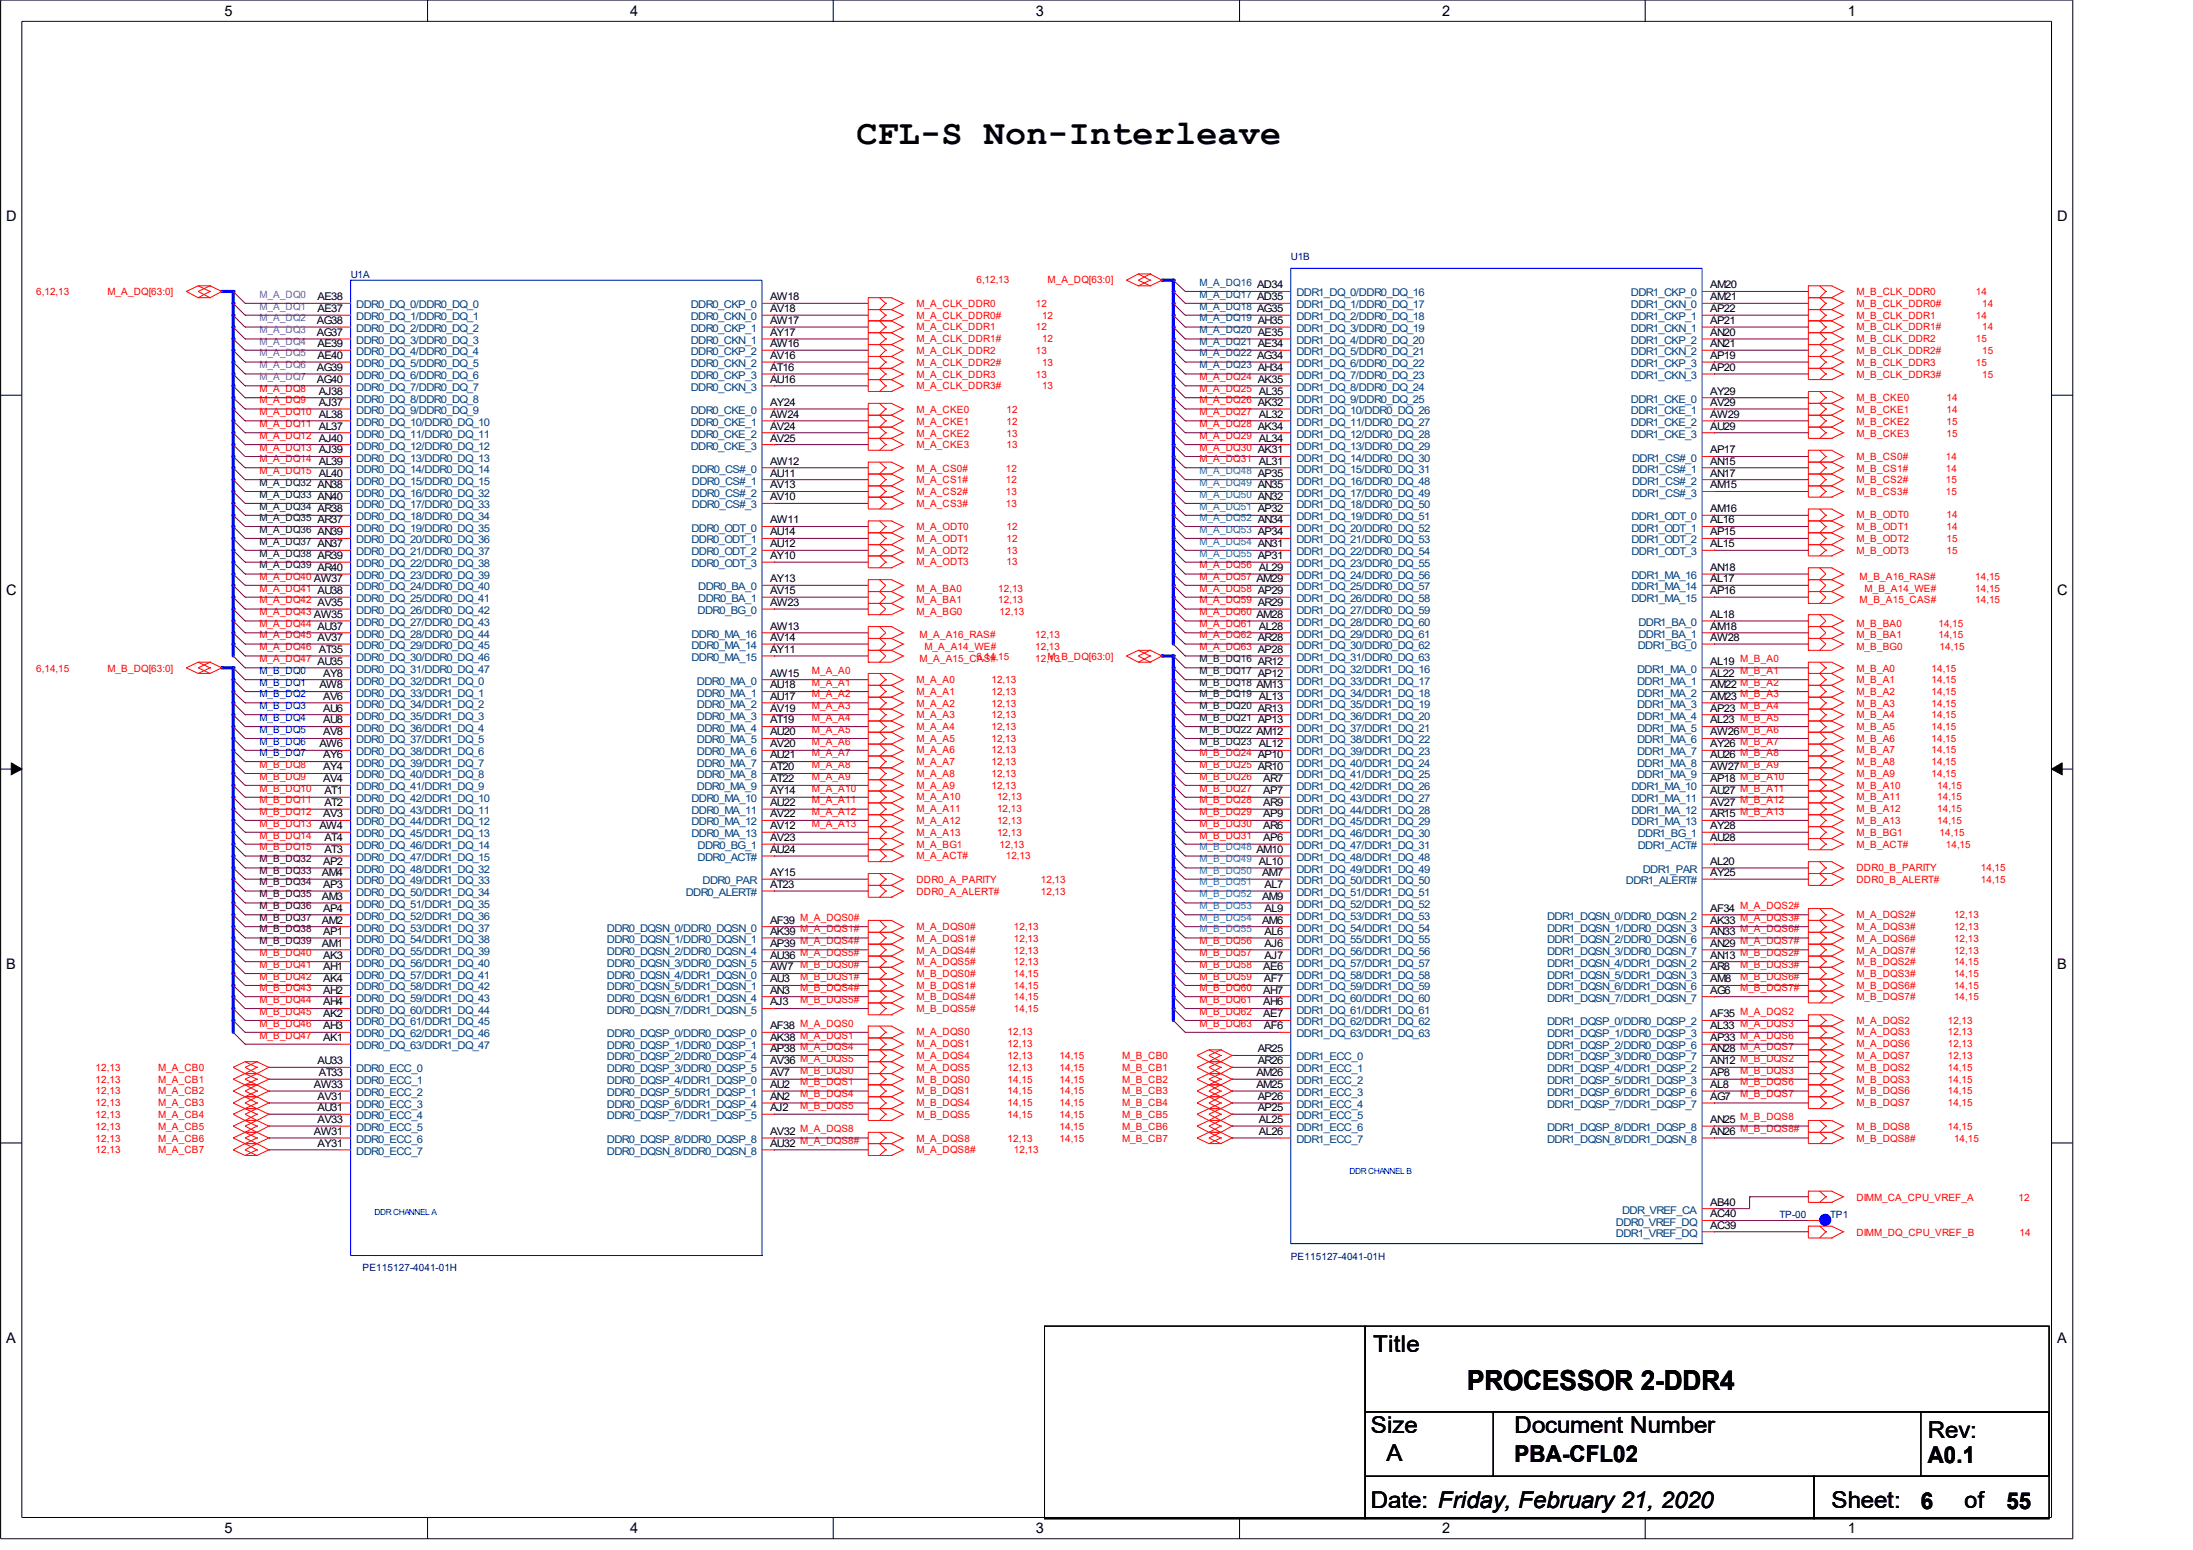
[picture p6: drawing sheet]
<svg xmlns="http://www.w3.org/2000/svg" width="297mm" height="210mm" viewBox="0 0 297 210" stroke-linecap="round" stroke-linejoin="round" font-family="sans-serif">
<defs><g id="words">
<text font-size="4.7" x="116" y="19.5">CFL-S Non-Interleave</text>
<text font-size="3.7" x="198.7" y="188.2">PROCESSOR 2-DDR4</text>
<g font-size="3.1">
<text x="186" y="183.1">Title</text>
<text x="185.7" y="194.1">Size</text>
<text x="187.8" y="197.9">A</text>
<text x="205.1" y="194.1">Document Number</text>
<text x="205.1" y="198">PBA-CFL02</text>
<text x="261.1" y="194.7">Rev:</text>
<text x="261.1" y="198.1">A0.1</text>
<text x="185.7" y="204.2">Date: Friday, February 21, 2020</text>
<text x="248.1" y="204.2">Sheet:</text>
<text x="260.2" y="204.3">6</text>
<text x="266.1" y="204.2">of</text>
<text x="271.8" y="204.3">55</text>
</g>
<g font-size="2">
<text x="30.4" y="2.1">5</text>
<text x="85.3" y="2.1">4</text>
<text x="140.3" y="2.1">3</text>
<text x="195.3" y="2.1">2</text>
<text x="250.3" y="2.1">1</text>
<text x=".8" y="30">D</text>
<text x="278.6" y="30">D</text>
<text x=".8" y="80.6">C</text>
<text x="278.6" y="80.6">C</text>
<text x=".8" y="131.2">B</text>
<text x="278.6" y="131.2">B</text>
<text x=".8" y="181.9">A</text>
<text x="278.6" y="181.9">A</text>
<text x="30.4" y="207.6">5</text>
<text x="85.3" y="207.6">4</text>
<text x="140.3" y="207.6">3</text>
<text x="195.3" y="207.6">2</text>
<text x="250.3" y="207.6">1</text>
</g>
<g font-size="1.4" fill="#000080">
<text x="174.8" y="35.2">U1B</text>
<text x="47.5" y="37.6">U1A</text>
<text x="241" y="164.9">TP-00</text>
<text x="247.9" y="164.9">TP1</text>
<text x="49.1" y="172.1">PE115127-4041-01H</text>
<text x="174.8" y="170.6">PE115127-4041-01H</text>
</g>
<g font-size="1.4" fill="#f00">
<text x="4.9" y="40">6,12,13</text>
<text x="14.6" y="40">M_A_DQ[63:0]</text>
<text x="124.1" y="41.6">M_A_CLK_DDR0</text>
<text x="132.2" y="38.4">6,12,13</text>
<text x="140.3" y="41.6">12</text>
<text x="141.9" y="38.4">M_A_DQ[63:0]</text>
<text x="251.5" y="41.6">M_B_CLK_DDR0#</text>
<text x="251.5" y="40">M_B_CLK_DDR0</text>
<text x="267.6" y="40">14</text>
<text x="268.5" y="41.6">14</text>
<text x="124.1" y="43.2">M_A_CLK_DDR0#</text>
<text x="124.1" y="46.3">M_A_CLK_DDR1#</text>
<text x="124.1" y="44.7">M_A_CLK_DDR1</text>
<text x="124.1" y="47.9">M_A_CLK_DDR2</text>
<text x="140.3" y="44.7">12</text>
<text x="140.3" y="47.9">13</text>
<text x="141.1" y="43.2">12</text>
<text x="141.1" y="46.3">12</text>
<text x="251.5" y="44.7">M_B_CLK_DDR1#</text>
<text x="251.5" y="43.2">M_B_CLK_DDR1</text>
<text x="251.5" y="47.9">M_B_CLK_DDR2#</text>
<text x="251.5" y="46.3">M_B_CLK_DDR2</text>
<text x="267.6" y="43.2">14</text>
<text x="267.6" y="46.3">15</text>
<text x="268.5" y="44.7">14</text>
<text x="268.5" y="47.9">15</text>
<text x="35.1" y="53.1">M_A_DQ8</text>
<text x="124.1" y="51.2">M_A_CLK_DDR3</text>
<text x="124.1" y="52.7">M_A_CLK_DDR3#</text>
<text x="124.1" y="49.5">M_A_CLK_DDR2#</text>
<text x="140.3" y="51.2">13</text>
<text x="141.1" y="52.7">13</text>
<text x="141.1" y="49.5">13</text>
<text x="162.5" y="51.5">M_A_DQ24 AK35</text>
<text x="162.5" y="53.1">M_A_DQ25 AL35</text>
<text x="251.5" y="51.2">M_B_CLK_DDR3#</text>
<text x="251.5" y="49.5">M_B_CLK_DDR3</text>
<text x="267.6" y="49.5">15</text>
<text x="268.5" y="51.2">15</text>
<text x="35.1" y="54.6">M_A_DQ9</text>
<text x="35.1" y="57.8">M_A_DQ11 AL37</text>
<text x="35.1" y="59.5">M_A_DQ12 AJ40</text>
<text x="35.1" y="56.2">M_A_DQ10 AL38</text>
<text x="124.1" y="55.9">M_A_CKE0</text>
<text x="124.1" y="57.5">M_A_CKE1</text>
<text x="124.1" y="59.1">M_A_CKE2</text>
<text x="136.3" y="55.9">12</text>
<text x="136.3" y="57.5">12</text>
<text x="136.3" y="59.1">13</text>
<text x="162.5" y="54.6">M_A_DQ26 AK32</text>
<text x="162.5" y="59.5">M_A_DQ29 AL34</text>
<text x="162.5" y="57.8">M_A_DQ28 AK34</text>
<text x="162.5" y="56.2">M_A_DQ27 AL32</text>
<text x="251.5" y="54.3">M_B_CKE0</text>
<text x="251.5" y="55.9">M_B_CKE1</text>
<text x="251.5" y="57.5">M_B_CKE2</text>
<text x="251.5" y="59.1">M_B_CKE3</text>
<text x="263.7" y="54.3">14</text>
<text x="263.7" y="55.9">14</text>
<text x="263.7" y="57.5">15</text>
<text x="263.7" y="59.1">15</text>
<text x="35.1" y="62.6">M_A_DQ14 AL39</text>
<text x="35.1" y="64.2">M_A_DQ15 AL40</text>
<text x="35.1" y="61.1">M_A_DQ13 AJ39</text>
<text x="124.1" y="63.9">M_A_CS0#</text>
<text x="124.1" y="65.5">M_A_CS1#</text>
<text x="124.1" y="60.6">M_A_CKE3</text>
<text x="136.2" y="63.9">12</text>
<text x="136.2" y="65.5">12</text>
<text x="136.3" y="60.6">13</text>
<text x="162.5" y="61.1">M_A_DQ30 AK31</text>
<text x="162.5" y="62.6">M_A_DQ31 AL31</text>
<text x="251.5" y="62.2">M_B_CS0#</text>
<text x="251.5" y="63.9">M_B_CS1#</text>
<text x="251.5" y="65.5">M_B_CS2#</text>
<text x="263.6" y="62.2">14</text>
<text x="263.6" y="63.9">14</text>
<text x="263.6" y="65.5">15</text>
<text x="124.1" y="71.8">M_A_ODT0</text>
<text x="124.1" y="67.1">M_A_CS2#</text>
<text x="124.1" y="68.6">M_A_CS3#</text>
<text x="136.2" y="67.1">13</text>
<text x="136.2" y="68.6">13</text>
<text x="136.3" y="71.8">12</text>
<text x="251.5" y="70.2">M_B_ODT0</text>
<text x="251.5" y="71.8">M_B_ODT1</text>
<text x="251.5" y="67.1">M_B_CS3#</text>
<text x="263.6" y="67.1">15</text>
<text x="263.7" y="70.2">14</text>
<text x="263.7" y="71.8">14</text>
<text x="124.1" y="73.4">M_A_ODT1</text>
<text x="124.1" y="75">M_A_ODT2</text>
<text x="124.1" y="76.6">M_A_ODT3</text>
<text x="136.3" y="73.4">12</text>
<text x="136.3" y="75">13</text>
<text x="136.3" y="76.6">13</text>
<text x="162.5" y="77">M_A_DQ56 AL29</text>
<text x="251.5" y="73.4">M_B_ODT2</text>
<text x="251.5" y="75">M_B_ODT3</text>
<text x="263.7" y="73.4">15</text>
<text x="263.7" y="75">15</text>
<text x="35.1" y="80.1">M_A_DQ41 AU38</text>
<text x="35.1" y="83.3">M_A_DQ43 AW35</text>
<text x="35.1" y="81.7">M_A_DQ42 AV35</text>
<text x="35.1" y="78.5">M_A_DQ40 AW37</text>
<text x="124.1" y="80.1">M_A_BA0</text>
<text x="124.1" y="81.7">M_A_BA1</text>
<text x="124.1" y="83.2">M_A_BG0</text>
<text x="135.2" y="80.1">12,13</text>
<text x="135.2" y="81.7">12,13</text>
<text x="135.4" y="83.2">12,13</text>
<text x="162.5" y="81.7">M_A_DQ59 AR29</text>
<text x="162.5" y="80.1">M_A_DQ58 AP29</text>
<text x="162.5" y="83.3">M_A_DQ60 AM28</text>
<text x="162.5" y="78.5">M_A_DQ57 AM29</text>
<text x="251.9" y="78.5">M_B_A16_RAS#</text>
<text x="251.9" y="81.7">M_B_A15_CAS#</text>
<text x="252.6" y="80.1">M_B_A14_WE#</text>
<text x="267.5" y="80.1">14,15</text>
<text x="267.5" y="78.5">14,15</text>
<text x="267.5" y="81.7">14,15</text>
<text x="35.1" y="88.1">M_A_DQ46 AT35</text>
<text x="35.1" y="86.5">M_A_DQ45 AV37</text>
<text x="35.1" y="84.9">M_A_DQ44 AU37</text>
<text x="35.1" y="89.7">M_A_DQ47 AU35</text>
<text x="124.5" y="89.7">M_A_A15_CAS#</text>
<text x="124.5" y="86.5">M_A_A16_RAS#</text>
<text x="125.2" y="88.1">M_A_A14_WE#</text>
<text x="132.2" y="89.3">6,14,15</text>
<text x="140.2" y="89.7">12,13</text>
<text x="140.2" y="86.5">12,13</text>
<text x="140.2" y="88.1">12,13</text>
<text x="141.9" y="89.3">M_B_DQ[63:0]</text>
<text x="162.5" y="88.1">M_A_DQ63 AP28</text>
<text x="162.5" y="84.9">M_A_DQ61 AL28</text>
<text x="162.5" y="86.5">M_A_DQ62 AR28</text>
<text x="251.5" y="84.9">M_B_BA0</text>
<text x="251.5" y="86.5">M_B_BA1</text>
<text x="251.5" y="88.1">M_B_BG0</text>
<text x="262.6" y="84.9">14,15</text>
<text x="262.6" y="86.5">14,15</text>
<text x="262.7" y="88.1">14,15</text>
<text x="4.9" y="90.9">6,14,15</text>
<text x="14.6" y="90.9">M_B_DQ[63:0]</text>
<text x="110" y="94.4">M_A_A2</text>
<text x="110" y="91.3">M_A_A0</text>
<text x="110" y="92.9">M_A_A1</text>
<text x="124.1" y="92.5">M_A_A0</text>
<text x="124.1" y="94.1">M_A_A1</text>
<text x="124.1" y="95.7">M_A_A2</text>
<text x="134.3" y="92.5">12,13</text>
<text x="134.3" y="94.1">12,13</text>
<text x="134.3" y="95.7">12,13</text>
<text x="251.5" y="90.9">M_B_A0</text>
<text x="251.5" y="92.5">M_B_A1</text>
<text x="251.5" y="94.1">M_B_A2</text>
<text x="251.5" y="95.7">M_B_A3</text>
<text x="261.6" y="90.9">14,15</text>
<text x="261.6" y="92.5">14,15</text>
<text x="261.6" y="94.1">14,15</text>
<text x="261.6" y="95.7">14,15</text>
<text x="110" y="96">M_A_A3</text>
<text x="110" y="100.9">M_A_A6</text>
<text x="110" y="99.2">M_A_A5</text>
<text x="110" y="97.6">M_A_A4</text>
<text x="124.1" y="97.3">M_A_A3</text>
<text x="124.1" y="98.9">M_A_A4</text>
<text x="124.1" y="100.4">M_A_A5</text>
<text x="134.3" y="97.3">12,13</text>
<text x="134.3" y="98.9">12,13</text>
<text x="134.3" y="100.4">12,13</text>
<text x="251.5" y="97.3">M_B_A4</text>
<text x="251.5" y="98.9">M_B_A5</text>
<text x="251.5" y="100.4">M_B_A6</text>
<text x="261.6" y="97.3">14,15</text>
<text x="261.6" y="98.9">14,15</text>
<text x="261.6" y="100.4">14,15</text>
<text x="35.1" y="104">M_B_DQ8</text>
<text x="35.1" y="105.6">M_B_DQ9</text>
<text x="35.1" y="107.2">M_B_DQ10</text>
<text x="110" y="102.4">M_A_A7</text>
<text x="110" y="105.6">M_A_A9</text>
<text x="110" y="104">M_A_A8</text>
<text x="110" y="107.2">M_A_A10</text>
<text x="124.1" y="102">M_A_A6</text>
<text x="124.1" y="103.6">M_A_A7</text>
<text x="124.1" y="105.3">M_A_A8</text>
<text x="124.1" y="106.9">M_A_A9</text>
<text x="134.3" y="102">12,13</text>
<text x="134.3" y="103.6">12,13</text>
<text x="134.3" y="105.3">12,13</text>
<text x="134.3" y="106.9">12,13</text>
<text x="162.5" y="107.2">M_B_DQ27</text>
<text x="162.5" y="102.4">M_B_DQ24 AP10</text>
<text x="162.5" y="104">M_B_DQ25 AR10</text>
<text x="162.5" y="105.6">M_B_DQ26</text>
<text x="251.5" y="102">M_B_A7</text>
<text x="251.5" y="103.6">M_B_A8</text>
<text x="251.5" y="105.3">M_B_A9</text>
<text x="251.5" y="106.9">M_B_A10</text>
<text x="261.6" y="102">14,15</text>
<text x="261.6" y="103.6">14,15</text>
<text x="261.6" y="105.3">14,15</text>
<text x="262.4" y="106.9">14,15</text>
<text x="35.1" y="108.8">M_B_DQ11</text>
<text x="35.1" y="110.3">M_B_DQ12</text>
<text x="35.1" y="111.9">M_B_DQ13</text>
<text x="35.1" y="113.6">M_B_DQ14</text>
<text x="110" y="108.8">M_A_A11</text>
<text x="110" y="111.9">M_A_A13</text>
<text x="110" y="110.3">M_A_A12</text>
<text x="124.1" y="108.4">M_A_A10</text>
<text x="124.1" y="110">M_A_A11</text>
<text x="124.1" y="111.6">M_A_A12</text>
<text x="124.1" y="113.2">M_A_A13</text>
<text x="135" y="108.4">12,13</text>
<text x="135" y="110">12,13</text>
<text x="135" y="111.6">12,13</text>
<text x="135" y="113.2">12,13</text>
<text x="162.5" y="108.8">M_B_DQ28</text>
<text x="162.5" y="110.3">M_B_DQ29</text>
<text x="162.5" y="111.9">M_B_DQ30</text>
<text x="162.5" y="113.6">M_B_DQ31</text>
<text x="251.5" y="108.4">M_B_A11</text>
<text x="251.5" y="110">M_B_A12</text>
<text x="251.5" y="111.6">M_B_A13</text>
<text x="251.5" y="113.2">M_B_BG1</text>
<text x="262.4" y="108.4">14,15</text>
<text x="262.4" y="110">14,15</text>
<text x="262.4" y="111.6">14,15</text>
<text x="262.7" y="113.2">14,15</text>
<text x="35.1" y="115.2">M_B_DQ15</text>
<text x="124.1" y="119.6">DDR0_A_PARITY</text>
<text x="124.1" y="114.8">M_A_BG1</text>
<text x="124.1" y="116.3">M_A_ACT#</text>
<text x="135.4" y="114.8">12,13</text>
<text x="136.2" y="116.3">12,13</text>
<text x="141" y="119.6">12,13</text>
<text x="251.5" y="114.8">M_B_ACT#</text>
<text x="251.5" y="119.6">DDR0_B_ALERT#</text>
<text x="251.5" y="118">DDR0_B_PARITY</text>
<text x="263.6" y="114.8">14,15</text>
<text x="268.3" y="119.6">14,15</text>
<text x="268.3" y="118">14,15</text>
<text x="108.4" y="124.7">M_A_DQS0#</text>
<text x="124.1" y="121.2">DDR0_A_ALERT#</text>
<text x="124.1" y="125.9">M_A_DQS0#</text>
<text x="137.3" y="125.9">12,13</text>
<text x="141" y="121.2">12,13</text>
<text x="235.7" y="123.1">M_A_DQS2#</text>
<text x="235.7" y="124.7">M_A_DQS3#</text>
<text x="251.5" y="124.3">M_A_DQS2#</text>
<text x="251.5" y="125.9">M_A_DQS3#</text>
<text x="264.7" y="124.3">12,13</text>
<text x="264.7" y="125.9">12,13</text>
<text x="35.1" y="129.5">M_B_DQ40</text>
<text x="35.1" y="131.1">M_B_DQ41</text>
<text x="108.4" y="129.5">M_A_DQS5#</text>
<text x="108.4" y="131.1">M_B_DQS0#</text>
<text x="124.1" y="129.1">M_A_DQS4#</text>
<text x="124.1" y="130.7">M_A_DQS5#</text>
<text x="124.1" y="127.5">M_A_DQS1#</text>
<text x="137.3" y="129.1">12,13</text>
<text x="137.3" y="130.7">12,13</text>
<text x="137.3" y="127.5">12,13</text>
<text x="162.5" y="127.9">M_B_DQ56</text>
<text x="162.5" y="129.5">M_B_DQ57</text>
<text x="162.5" y="131.1">M_B_DQ58</text>
<text x="235.7" y="129.5">M_B_DQS2#</text>
<text x="235.7" y="131.1">M_B_DQS3#</text>
<text x="251.5" y="127.5">M_A_DQS6#</text>
<text x="251.5" y="129.1">M_A_DQS7#</text>
<text x="251.5" y="130.7">M_B_DQS2#</text>
<text x="264.7" y="127.5">12,13</text>
<text x="264.7" y="129.1">12,13</text>
<text x="264.7" y="130.7">14,15</text>
<text x="35.1" y="132.7">M_B_DQ42</text>
<text x="35.1" y="134.2">M_B_DQ43</text>
<text x="35.1" y="135.8">M_B_DQ44</text>
<text x="35.1" y="137.4">M_B_DQ45</text>
<text x="108.4" y="132.7">M_B_DQS1#</text>
<text x="108.4" y="134.2">M_B_DQS4#</text>
<text x="108.4" y="135.8">M_B_DQS5#</text>
<text x="124.1" y="132.3">M_B_DQS0#</text>
<text x="124.1" y="133.9">M_B_DQS1#</text>
<text x="124.1" y="135.5">M_B_DQS4#</text>
<text x="124.1" y="137.1">M_B_DQS5#</text>
<text x="137.3" y="132.3">14,15</text>
<text x="137.3" y="133.9">14,15</text>
<text x="137.3" y="135.5">14,15</text>
<text x="137.3" y="137.1">14,15</text>
<text x="162.5" y="132.7">M_B_DQ59</text>
<text x="162.5" y="134.2">M_B_DQ60</text>
<text x="162.5" y="135.8">M_B_DQ61</text>
<text x="162.5" y="137.4">M_B_DQ62</text>
<text x="235.7" y="137.4">M_A_DQS2</text>
<text x="235.7" y="132.7">M_B_DQS6#</text>
<text x="235.7" y="134.2">M_B_DQS7#</text>
<text x="251.5" y="132.3">M_B_DQS3#</text>
<text x="251.5" y="133.9">M_B_DQS6#</text>
<text x="251.5" y="135.5">M_B_DQS7#</text>
<text x="264.7" y="132.3">14,15</text>
<text x="264.7" y="133.9">14,15</text>
<text x="264.7" y="135.5">14,15</text>
<text x="35.1" y="139">M_B_DQ46</text>
<text x="35.1" y="140.6">M_B_DQ47</text>
<text x="108.4" y="139">M_A_DQS0</text>
<text x="108.4" y="140.6">M_A_DQS1</text>
<text x="108.4" y="142.2">M_A_DQS4</text>
<text x="108.4" y="143.8">M_A_DQS5</text>
<text x="124.1" y="143.4">M_A_DQS4</text>
<text x="124.1" y="140.2">M_A_DQS0</text>
<text x="124.1" y="141.8">M_A_DQS1</text>
<text x="136.5" y="143.4">12,13</text>
<text x="136.5" y="140.2">12,13</text>
<text x="136.5" y="141.8">12,13</text>
<text x="143.5" y="143.4">14,15</text>
<text x="152" y="143.4">M_B_CB0</text>
<text x="162.5" y="139">M_B_DQ63</text>
<text x="235.7" y="142.2">M_A_DQS7</text>
<text x="235.7" y="140.6">M_A_DQS6</text>
<text x="235.7" y="139">M_A_DQS3</text>
<text x="235.7" y="143.8">M_B_DQS2</text>
<text x="251.5" y="141.8">M_A_DQS6</text>
<text x="251.5" y="143.4">M_A_DQS7</text>
<text x="251.5" y="138.7">M_A_DQS2</text>
<text x="251.5" y="140.2">M_A_DQS3</text>
<text x="263.8" y="141.8">12,13</text>
<text x="263.8" y="143.4">12,13</text>
<text x="263.8" y="138.7">12,13</text>
<text x="263.8" y="140.2">12,13</text>
<text x="13" y="145">12,13</text>
<text x="13" y="146.7">12,13</text>
<text x="13" y="148.2">12,13</text>
<text x="13" y="149.8">12,13</text>
<text x="21.4" y="145">M_A_CB0</text>
<text x="21.4" y="146.7">M_A_CB1</text>
<text x="21.4" y="148.2">M_A_CB2</text>
<text x="21.4" y="149.8">M_A_CB3</text>
<text x="108.4" y="145.4">M_B_DQS0</text>
<text x="108.4" y="147">M_B_DQS1</text>
<text x="108.4" y="148.6">M_B_DQS4</text>
<text x="124.1" y="145">M_A_DQS5</text>
<text x="124.1" y="149.8">M_B_DQS4</text>
<text x="124.1" y="146.7">M_B_DQS0</text>
<text x="124.1" y="148.2">M_B_DQS1</text>
<text x="136.5" y="145">12,13</text>
<text x="136.5" y="149.8">14,15</text>
<text x="136.5" y="146.7">14,15</text>
<text x="136.5" y="148.2">14,15</text>
<text x="143.5" y="145">14,15</text>
<text x="143.5" y="146.7">14,15</text>
<text x="143.5" y="148.2">14,15</text>
<text x="143.5" y="149.8">14,15</text>
<text x="152" y="145">M_B_CB1</text>
<text x="152" y="146.7">M_B_CB2</text>
<text x="152" y="148.2">M_B_CB3</text>
<text x="152" y="149.8">M_B_CB4</text>
<text x="235.7" y="145.4">M_B_DQS3</text>
<text x="235.7" y="148.6">M_B_DQS7</text>
<text x="235.7" y="147">M_B_DQS6</text>
<text x="251.5" y="146.7">M_B_DQS3</text>
<text x="251.5" y="149.8">M_B_DQS7</text>
<text x="251.5" y="148.2">M_B_DQS6</text>
<text x="251.5" y="145">M_B_DQS2</text>
<text x="263.8" y="146.7">14,15</text>
<text x="263.8" y="149.8">14,15</text>
<text x="263.8" y="148.2">14,15</text>
<text x="263.8" y="145">14,15</text>
<text x="13" y="151.4">12,13</text>
<text x="13" y="153">12,13</text>
<text x="13" y="154.6">12,13</text>
<text x="21.4" y="151.4">M_A_CB4</text>
<text x="21.4" y="153">M_A_CB5</text>
<text x="21.4" y="154.6">M_A_CB6</text>
<text x="108.4" y="153.3">M_A_DQS8</text>
<text x="108.4" y="150.1">M_B_DQS5</text>
<text x="124.1" y="154.6">M_A_DQS8</text>
<text x="124.1" y="151.4">M_B_DQS5</text>
<text x="136.5" y="154.6">12,13</text>
<text x="136.5" y="151.4">14,15</text>
<text x="143.5" y="151.4">14,15</text>
<text x="143.5" y="153">14,15</text>
<text x="143.5" y="154.6">14,15</text>
<text x="152" y="151.4">M_B_CB5</text>
<text x="152" y="153">M_B_CB6</text>
<text x="152" y="154.6">M_B_CB7</text>
<text x="235.7" y="153.3">M_B_DQS8#</text>
<text x="235.7" y="151.7">M_B_DQS8</text>
<text x="251.5" y="154.6">M_B_DQS8#</text>
<text x="251.5" y="153">M_B_DQS8</text>
<text x="263.8" y="153">14,15</text>
<text x="264.7" y="154.6">14,15</text>
<text x="13" y="156.1">12,13</text>
<text x="21.4" y="156.1">M_A_CB7</text>
<text x="124.1" y="156.1">M_A_DQS8#</text>
<text x="137.3" y="156.1">12,13</text>
<text x="251.5" y="162.6">DIMM_CA_CPU_VREF_A</text>
<text x="251.5" y="167.3">DIMM_DQ_CPU_VREF_B</text>
<text x="273.4" y="162.6">12</text>
<text x="273.6" y="167.3">14</text>
</g>
<g font-size="1.4" fill="#8000ff">
<text x="35.1" y="41.9">M_A_DQ1</text>
<text x="35.1" y="40.3">M_A_DQ0</text>
<text x="35.1" y="43.5">M_A_DQ2</text>
<text x="35.1" y="46.7">M_A_DQ4</text>
<text x="35.1" y="45.1">M_A_DQ3</text>
<text x="35.1" y="49.9">M_A_DQ6</text>
<text x="35.1" y="48.3">M_A_DQ5</text>
<text x="35.1" y="51.5">M_A_DQ7</text>
</g>
<g font-size="1.4">
<text x="43" y="40.7">AE38</text>
<text x="104.3" y="40.7">AW18</text>
<text x="231.6" y="40.7">AM21</text>
<text x="231.6" y="39">AM20</text>
<text x="42.9" y="45.5">AG37</text>
<text x="42.9" y="43.9">AG38</text>
<text x="43" y="42.3">AE37</text>
<text x="43" y="47">AE39</text>
<text x="104.3" y="42.3">AV18</text>
<text x="104.3" y="45.5">AY17</text>
<text x="104.3" y="43.9">AW17</text>
<text x="104.3" y="47">AW16</text>
<text x="231.6" y="43.9">AP21</text>
<text x="231.6" y="47">AN21</text>
<text x="231.6" y="42.3">AP22</text>
<text x="231.6" y="45.5">AN20</text>
<text x="42.9" y="51.8">AG40</text>
<text x="42.9" y="50.2">AG39</text>
<text x="43" y="48.6">AE40</text>
<text x="43.2" y="53.4">AJ38</text>
<text x="104.3" y="48.6">AV16</text>
<text x="104.3" y="51.8">AU16</text>
<text x="104.3" y="50.2">AT16</text>
<text x="231.6" y="53.4">AY29</text>
<text x="231.6" y="50.2">AP20</text>
<text x="231.6" y="48.6">AP19</text>
<text x="43.2" y="55">AJ37</text>
<text x="104.3" y="59.8">AV25</text>
<text x="104.3" y="56.6">AW24</text>
<text x="104.3" y="58.2">AV24</text>
<text x="104.3" y="55">AY24</text>
<text x="231.6" y="55">AV29</text>
<text x="231.6" y="56.6">AW29</text>
<text x="231.6" y="58.2">AU29</text>
<text x="104.3" y="62.9">AW12</text>
<text x="104.3" y="64.5">AU11</text>
<text x="231.6" y="61.4">AP17</text>
<text x="231.6" y="62.9">AN15</text>
<text x="231.6" y="64.5">AN17</text>
<text x="104.3" y="70.9">AW11</text>
<text x="104.3" y="66.1">AV13</text>
<text x="104.3" y="67.7">AV10</text>
<text x="231.6" y="70.9">AL16</text>
<text x="231.6" y="69.4">AM16</text>
<text x="231.6" y="66.1">AM15</text>
<text x="104.3" y="75.7">AY10</text>
<text x="104.3" y="74.1">AU12</text>
<text x="104.3" y="72.5">AU14</text>
<text x="231.6" y="74.1">AL15</text>
<text x="231.6" y="72.5">AP15</text>
<text x="231.6" y="77.3">AN18</text>
<text x="104.3" y="80.4">AV15</text>
<text x="104.3" y="78.8">AY13</text>
<text x="104.3" y="82.1">AW23</text>
<text x="231.6" y="83.7">AL18</text>
<text x="231.6" y="78.8">AL17</text>
<text x="231.6" y="80.4">AP16</text>
<text x="104.3" y="86.8">AV14</text>
<text x="104.3" y="88.4">AY11</text>
<text x="104.3" y="85.3">AW13</text>
<text x="231.6" y="85.3">AM18</text>
<text x="231.6" y="86.8">AW28</text>
<text x="43.3" y="93.2">AW8</text>
<text x="43.8" y="94.8">AV6</text>
<text x="43.8" y="91.6">AY8</text>
<text x="104.3" y="94.8">AU17</text>
<text x="104.3" y="93.2">AU18</text>
<text x="104.3" y="91.6">AW15</text>
<text x="231.6" y="91.6">AL22 M_B_A1</text>
<text x="231.6" y="93.2">AM22 M_B_A2</text>
<text x="231.6" y="94.8">AM23 M_B_A3</text>
<text x="231.6" y="90">AL19 M_B_A0</text>
<text x="43.3" y="101.2">AW6</text>
<text x="43.8" y="99.6">AV8</text>
<text x="43.8" y="98">AU8</text>
<text x="43.8" y="96.4">AU6</text>
<text x="104.3" y="101.2">AV20</text>
<text x="104.3" y="99.6">AU20</text>
<text x="104.3" y="98">AT19</text>
<text x="104.3" y="96.4">AV19</text>
<text x="231.6" y="98">AL23 M_B_A5</text>
<text x="231.6" y="96.4">AP23 M_B_A4</text>
<text x="231.6" y="99.6">AW26M_B_A6</text>
<text x="231.6" y="101.2">AY26 M_B_A7</text>
<text x="43.8" y="104.3">AY4</text>
<text x="43.8" y="102.7">AY6</text>
<text x="43.8" y="105.9">AV4</text>
<text x="43.9" y="107.5">AT1</text>
<text x="104.3" y="104.3">AT20</text>
<text x="104.3" y="105.9">AT22</text>
<text x="104.3" y="107.5">AY14</text>
<text x="104.3" y="102.7">AU21</text>
<text x="171.1" y="105.9">AR7</text>
<text x="171.1" y="107.5">AP7</text>
<text x="231.6" y="104.3">AW27M_B_A9</text>
<text x="231.6" y="102.7">AU26 M_B_A8</text>
<text x="231.6" y="105.9">AP18 M_B_A10</text>
<text x="231.6" y="107.5">AU27 M_B_A11</text>
<text x="43.3" y="112.3">AW4</text>
<text x="43.8" y="110.7">AV3</text>
<text x="43.9" y="109.1">AT2</text>
<text x="43.9" y="113.9">AT4</text>
<text x="104.3" y="112.3">AV12</text>
<text x="104.3" y="110.7">AV22</text>
<text x="104.3" y="109.1">AU22</text>
<text x="104.3" y="113.9">AV23</text>
<text x="171.1" y="110.7">AP9</text>
<text x="171.1" y="113.9">AP6</text>
<text x="171.1" y="109.1">AR9</text>
<text x="171.1" y="112.3">AR6</text>
<text x="231.6" y="109.1">AV27 M_B_A12</text>
<text x="231.6" y="110.7">AR15 M_B_A13</text>
<text x="231.6" y="112.3">AY28</text>
<text x="231.6" y="113.9">AU28</text>
<text x="43.6" y="118.6">AM4</text>
<text x="43.8" y="117.1">AP2</text>
<text x="43.9" y="115.5">AT3</text>
<text x="104.3" y="118.6">AY15</text>
<text x="104.3" y="115.5">AU24</text>
<text x="170.9" y="118.6">AM7</text>
<text x="231.6" y="118.6">AY25</text>
<text x="231.6" y="117.1">AL20</text>
<text x="43.6" y="125.1">AM2</text>
<text x="43.6" y="121.8">AM3</text>
<text x="43.8" y="123.5">AP4</text>
<text x="43.8" y="120.2">AP3</text>
<text x="104.3" y="125.1">AF39</text>
<text x="104.3" y="120.2">AT23</text>
<text x="170.9" y="125.1">AM6</text>
<text x="170.9" y="121.8">AM9</text>
<text x="171.3" y="123.5">AL9</text>
<text x="171.3" y="120.2">AL7</text>
<text x="231.6" y="125.1">AK33</text>
<text x="231.6" y="123.5">AF34</text>
<text x="43.6" y="128.2">AM1</text>
<text x="43.8" y="131.4">AH1</text>
<text x="43.8" y="126.6">AP1</text>
<text x="43.8" y="129.8">AK3</text>
<text x="104.3" y="129.8">AU36</text>
<text x="104.3" y="126.6">AK39 M_A_DQS1#</text>
<text x="104.3" y="131.4">AW7</text>
<text x="104.3" y="128.2">AP39 M_A_DQS4#</text>
<text x="171.1" y="131.4">AE6</text>
<text x="171.3" y="126.6">AL6</text>
<text x="171.3" y="128.2">AJ6</text>
<text x="171.3" y="129.8">AJ7</text>
<text x="231.6" y="128.2">AN29 M_A_DQS7#</text>
<text x="231.6" y="129.8">AN13</text>
<text x="231.6" y="126.6">AN33 M_A_DQS6#</text>
<text x="231.6" y="131.4">AR8</text>
<text x="43.8" y="137.8">AK2</text>
<text x="43.8" y="133">AK4</text>
<text x="43.8" y="136.2">AH4</text>
<text x="43.8" y="134.5">AH2</text>
<text x="104.3" y="136.2">AJ3</text>
<text x="104.3" y="133">AU3</text>
<text x="104.3" y="134.5">AN3</text>
<text x="171.1" y="137.8">AE7</text>
<text x="171.1" y="134.5">AH7</text>
<text x="171.1" y="136.2">AH6</text>
<text x="171.2" y="133">AF7</text>
<text x="231.6" y="133">AM8</text>
<text x="231.6" y="134.5">AG6</text>
<text x="231.6" y="137.8">AF35</text>
<text x="43.8" y="139.4">AH3</text>
<text x="43.8" y="141">AK1</text>
<text x="104.3" y="142.5">AP38</text>
<text x="104.3" y="139.4">AF38</text>
<text x="104.3" y="141">AK38</text>
<text x="170.3" y="142.5">AR25</text>
<text x="171.2" y="139.4">AF6</text>
<text x="231.6" y="142.5">AN28</text>
<text x="231.6" y="139.4">AL33</text>
<text x="231.6" y="141">AP33</text>
<text x="42.5" y="147.3">AW33</text>
<text x="43" y="148.9">AV31</text>
<text x="43" y="144.1">AU33</text>
<text x="43.2" y="145.7">AT33</text>
<text x="104.3" y="147.3">AU2</text>
<text x="104.3" y="144.1">AV36</text>
<text x="104.3" y="148.9">AN2</text>
<text x="104.3" y="145.7">AV7</text>
<text x="170.2" y="145.7">AM26</text>
<text x="170.2" y="147.3">AM25</text>
<text x="170.3" y="144.1">AR26</text>
<text x="170.3" y="148.9">AP26</text>
<text x="231.6" y="145.7">AP8</text>
<text x="231.6" y="147.3">AL8</text>
<text x="231.6" y="144.1">AN12</text>
<text x="231.6" y="148.9">AG7</text>
<text x="42.5" y="153.7">AW31</text>
<text x="43" y="150.5">AU31</text>
<text x="43" y="155.3">AY31</text>
<text x="43" y="152.1">AV33</text>
<text x="104.3" y="150.5">AJ2</text>
<text x="104.3" y="155.3">AU32 M_A_DQS8#</text>
<text x="104.3" y="153.7">AV32</text>
<text x="170.3" y="150.5">AP25</text>
<text x="170.5" y="153.7">AL26</text>
<text x="170.5" y="152.1">AL25</text>
<text x="231.6" y="153.7">AN26</text>
<text x="231.6" y="152.1">AN25</text>
<text x="231.6" y="163.3">AB40</text>
<text x="231.6" y="166.4">AC39</text>
<text x="231.6" y="164.9">AC40</text>
</g>
<g font-size="1.4" fill="#004080">
<text x="48.3" y="41.8">DDR0_DQ_0/DDR0_DQ_0</text>
<text x="93.6" y="41.8">DDR0_CKP_0</text>
<text x="162.5" y="41.9">M_A_DQ18 AG35</text>
<text x="162.5" y="40.3">M_A_DQ17 AD35</text>
<text x="162.5" y="38.7">M_A_DQ16 AD34</text>
<text x="175.6" y="40.1">DDR1_DQ_0/DDR0_DQ_16</text>
<text x="175.6" y="41.8">DDR1_DQ_1/DDR0_DQ_17</text>
<text x="220.9" y="41.8">DDR1_CKN_0</text>
<text x="220.9" y="40.1">DDR1_CKP_0</text>
<text x="48.3" y="43.4">DDR0_DQ_1/DDR0_DQ_1</text>
<text x="48.3" y="46.6">DDR0_DQ_3/DDR0_DQ_3</text>
<text x="48.3" y="45">DDR0_DQ_2/DDR0_DQ_2</text>
<text x="93.6" y="43.4">DDR0_CKN_0</text>
<text x="93.6" y="46.6">DDR0_CKN_1</text>
<text x="93.6" y="45">DDR0_CKP_1</text>
<text x="162.5" y="46.7">M_A_DQ21 AE34</text>
<text x="162.5" y="43.5">M_A_DQ19 AH35</text>
<text x="162.5" y="45.1">M_A_DQ20 AE35</text>
<text x="175.6" y="45">DDR1_DQ_3/DDR0_DQ_19</text>
<text x="175.6" y="43.4">DDR1_DQ_2/DDR0_DQ_18</text>
<text x="175.6" y="46.6">DDR1_DQ_4/DDR0_DQ_20</text>
<text x="220.9" y="45">DDR1_CKN_1</text>
<text x="220.9" y="43.4">DDR1_CKP_1</text>
<text x="220.9" y="46.6">DDR1_CKP_2</text>
<text x="48.3" y="49.7">DDR0_DQ_5/DDR0_DQ_5</text>
<text x="48.3" y="48.1">DDR0_DQ_4/DDR0_DQ_4</text>
<text x="48.3" y="52.9">DDR0_DQ_7/DDR0_DQ_7</text>
<text x="48.3" y="51.3">DDR0_DQ_6/DDR0_DQ_6</text>
<text x="93.6" y="49.7">DDR0_CKN_2</text>
<text x="93.6" y="52.9">DDR0_CKN_3</text>
<text x="93.6" y="48.1">DDR0_CKP_2</text>
<text x="93.6" y="51.3">DDR0_CKP_3</text>
<text x="162.5" y="48.3">M_A_DQ22 AG34</text>
<text x="162.5" y="49.9">M_A_DQ23 AH34</text>
<text x="175.6" y="48.1">DDR1_DQ_5/DDR0_DQ_21</text>
<text x="175.6" y="52.9">DDR1_DQ_8/DDR0_DQ_24</text>
<text x="175.6" y="49.7">DDR1_DQ_6/DDR0_DQ_22</text>
<text x="175.6" y="51.3">DDR1_DQ_7/DDR0_DQ_23</text>
<text x="220.9" y="48.1">DDR1_CKN_2</text>
<text x="220.9" y="51.3">DDR1_CKN_3</text>
<text x="220.9" y="49.7">DDR1_CKP_3</text>
<text x="48.3" y="56.1">DDR0_DQ_9/DDR0_DQ_9</text>
<text x="48.3" y="59.3">DDR0_DQ_11/DDR0_DQ_11</text>
<text x="48.3" y="54.5">DDR0_DQ_8/DDR0_DQ_8</text>
<text x="48.3" y="57.7">DDR0_DQ_10/DDR0_DQ_10</text>
<text x="93.6" y="57.7">DDR0_CKE_1</text>
<text x="93.6" y="59.3">DDR0_CKE_2</text>
<text x="93.6" y="56.1">DDR0_CKE_0</text>
<text x="175.6" y="59.3">DDR1_DQ_12/DDR0_DQ_28</text>
<text x="175.6" y="54.5">DDR1_DQ_9/DDR0_DQ_25</text>
<text x="175.6" y="56.1">DDR1_DQ_10/DDR0_DQ_26</text>
<text x="175.6" y="57.7">DDR1_DQ_11/DDR0_DQ_27</text>
<text x="220.9" y="54.5">DDR1_CKE_0</text>
<text x="220.9" y="56.1">DDR1_CKE_1</text>
<text x="220.9" y="57.7">DDR1_CKE_2</text>
<text x="220.9" y="59.3">DDR1_CKE_3</text>
<text x="48.3" y="62.5">DDR0_DQ_13/DDR0_DQ_13</text>
<text x="48.3" y="64">DDR0_DQ_14/DDR0_DQ_14</text>
<text x="48.3" y="65.6">DDR0_DQ_15/DDR0_DQ_15</text>
<text x="48.3" y="60.9">DDR0_DQ_12/DDR0_DQ_12</text>
<text x="93.6" y="60.9">DDR0_CKE_3</text>
<text x="93.7" y="64">DDR0_CS#_0</text>
<text x="93.7" y="65.6">DDR0_CS#_1</text>
<text x="175.6" y="65.6">DDR1_DQ_16/DDR0_DQ_48</text>
<text x="175.6" y="62.5">DDR1_DQ_14/DDR0_DQ_30</text>
<text x="175.6" y="60.9">DDR1_DQ_13/DDR0_DQ_29</text>
<text x="175.6" y="64">DDR1_DQ_15/DDR0_DQ_31</text>
<text x="221.1" y="62.5">DDR1_CS#_0</text>
<text x="221.1" y="64">DDR1_CS#_1</text>
<text x="221.1" y="65.6">DDR1_CS#_2</text>
<text x="48.3" y="68.8">DDR0_DQ_17/DDR0_DQ_33</text>
<text x="48.3" y="70.5">DDR0_DQ_18/DDR0_DQ_34</text>
<text x="48.3" y="72">DDR0_DQ_19/DDR0_DQ_35</text>
<text x="48.3" y="67.2">DDR0_DQ_16/DDR0_DQ_32</text>
<text x="93.6" y="72">DDR0_ODT_0</text>
<text x="93.7" y="67.2">DDR0_CS#_2</text>
<text x="93.7" y="68.8">DDR0_CS#_3</text>
<text x="175.6" y="68.8">DDR1_DQ_18/DDR0_DQ_50</text>
<text x="175.6" y="72">DDR1_DQ_20/DDR0_DQ_52</text>
<text x="175.6" y="67.2">DDR1_DQ_17/DDR0_DQ_49</text>
<text x="175.6" y="70.5">DDR1_DQ_19/DDR0_DQ_51</text>
<text x="221" y="72">DDR1_ODT_1</text>
<text x="221" y="70.5">DDR1_ODT_0</text>
<text x="221.1" y="67.2">DDR1_CS#_3</text>
<text x="48.3" y="76.8">DDR0_DQ_22/DDR0_DQ_38</text>
<text x="48.3" y="73.6">DDR0_DQ_20/DDR0_DQ_36</text>
<text x="48.3" y="75.2">DDR0_DQ_21/DDR0_DQ_37</text>
<text x="93.6" y="76.8">DDR0_ODT_3</text>
<text x="93.6" y="75.2">DDR0_ODT_2</text>
<text x="93.6" y="73.6">DDR0_ODT_1</text>
<text x="175.6" y="75.2">DDR1_DQ_22/DDR0_DQ_54</text>
<text x="175.6" y="76.8">DDR1_DQ_23/DDR0_DQ_55</text>
<text x="175.6" y="73.6">DDR1_DQ_21/DDR0_DQ_53</text>
<text x="221" y="75.2">DDR1_ODT_3</text>
<text x="221" y="73.6">DDR1_ODT_2</text>
<text x="48.3" y="79.9">DDR0_DQ_24/DDR0_DQ_40</text>
<text x="48.3" y="78.4">DDR0_DQ_23/DDR0_DQ_39</text>
<text x="48.3" y="81.5">DDR0_DQ_25/DDR0_DQ_41</text>
<text x="48.3" y="83.2">DDR0_DQ_26/DDR0_DQ_42</text>
<text x="94.5" y="83.2">DDR0_BG_0</text>
<text x="94.6" y="81.5">DDR0_BA_1</text>
<text x="94.6" y="79.9">DDR0_BA_0</text>
<text x="175.6" y="79.9">DDR1_DQ_25/DDR0_DQ_57</text>
<text x="175.6" y="81.5">DDR1_DQ_26/DDR0_DQ_58</text>
<text x="175.6" y="78.4">DDR1_DQ_24/DDR0_DQ_56</text>
<text x="175.6" y="83.2">DDR1_DQ_27/DDR0_DQ_59</text>
<text x="221" y="79.9">DDR1_MA_14</text>
<text x="221" y="81.5">DDR1_MA_15</text>
<text x="221" y="78.4">DDR1_MA_16</text>
<text x="48.3" y="84.8">DDR0_DQ_27/DDR0_DQ_43</text>
<text x="48.3" y="86.4">DDR0_DQ_28/DDR0_DQ_44</text>
<text x="48.3" y="89.5">DDR0_DQ_30/DDR0_DQ_46</text>
<text x="48.3" y="87.9">DDR0_DQ_29/DDR0_DQ_45</text>
<text x="93.6" y="87.9">DDR0_MA_14</text>
<text x="93.6" y="89.5">DDR0_MA_15</text>
<text x="93.6" y="86.4">DDR0_MA_16</text>
<text x="175.6" y="84.8">DDR1_DQ_28/DDR0_DQ_60</text>
<text x="175.6" y="87.9">DDR1_DQ_30/DDR0_DQ_62</text>
<text x="175.6" y="86.4">DDR1_DQ_29/DDR0_DQ_61</text>
<text x="175.6" y="89.5">DDR1_DQ_31/DDR0_DQ_63</text>
<text x="221.8" y="87.9">DDR1_BG_0</text>
<text x="221.9" y="84.8">DDR1_BA_0</text>
<text x="221.9" y="86.4">DDR1_BA_1</text>
<text x="48.3" y="95.9">DDR0_DQ_34/DDR1_DQ_2</text>
<text x="48.3" y="91.1">DDR0_DQ_31/DDR0_DQ_47</text>
<text x="48.3" y="94.3">DDR0_DQ_33/DDR1_DQ_1</text>
<text x="48.3" y="92.7">DDR0_DQ_32/DDR1_DQ_0</text>
<text x="94.4" y="95.9">DDR0_MA_2</text>
<text x="94.4" y="94.3">DDR0_MA_1</text>
<text x="94.4" y="92.7">DDR0_MA_0</text>
<text x="175.6" y="92.7">DDR1_DQ_33/DDR1_DQ_17</text>
<text x="175.6" y="94.3">DDR1_DQ_34/DDR1_DQ_18</text>
<text x="175.6" y="91.1">DDR1_DQ_32/DDR1_DQ_16</text>
<text x="175.6" y="95.9">DDR1_DQ_35/DDR1_DQ_19</text>
<text x="221.7" y="92.7">DDR1_MA_1</text>
<text x="221.7" y="94.3">DDR1_MA_2</text>
<text x="221.7" y="95.9">DDR1_MA_3</text>
<text x="221.7" y="91.1">DDR1_MA_0</text>
<text x="48.3" y="100.7">DDR0_DQ_37/DDR1_DQ_5</text>
<text x="48.3" y="99.1">DDR0_DQ_36/DDR1_DQ_4</text>
<text x="48.3" y="97.5">DDR0_DQ_35/DDR1_DQ_3</text>
<text x="94.4" y="100.7">DDR0_MA_5</text>
<text x="94.4" y="99.1">DDR0_MA_4</text>
<text x="94.4" y="97.5">DDR0_MA_3</text>
<text x="175.6" y="100.7">DDR1_DQ_38/DDR1_DQ_22</text>
<text x="175.6" y="97.5">DDR1_DQ_36/DDR1_DQ_20</text>
<text x="175.6" y="99.1">DDR1_DQ_37/DDR1_DQ_21</text>
<text x="221.7" y="99.1">DDR1_MA_5</text>
<text x="221.7" y="97.5">DDR1_MA_4</text>
<text x="221.7" y="100.7">DDR1_MA_6</text>
<text x="48.3" y="105.4">DDR0_DQ_40/DDR1_DQ_8</text>
<text x="48.3" y="102.3">DDR0_DQ_38/DDR1_DQ_6</text>
<text x="48.3" y="103.8">DDR0_DQ_39/DDR1_DQ_7</text>
<text x="48.3" y="107">DDR0_DQ_41/DDR1_DQ_9</text>
<text x="94.4" y="105.4">DDR0_MA_8</text>
<text x="94.4" y="107">DDR0_MA_9</text>
<text x="94.4" y="102.3">DDR0_MA_6</text>
<text x="94.4" y="103.8">DDR0_MA_7</text>
<text x="175.6" y="107">DDR1_DQ_42/DDR1_DQ_26</text>
<text x="175.6" y="103.8">DDR1_DQ_40/DDR1_DQ_24</text>
<text x="175.6" y="102.3">DDR1_DQ_39/DDR1_DQ_23</text>
<text x="175.6" y="105.4">DDR1_DQ_41/DDR1_DQ_25</text>
<text x="221" y="107">DDR1_MA_10</text>
<text x="221.7" y="102.3">DDR1_MA_7</text>
<text x="221.7" y="105.4">DDR1_MA_9</text>
<text x="221.7" y="103.8">DDR1_MA_8</text>
<text x="48.3" y="111.8">DDR0_DQ_44/DDR1_DQ_12</text>
<text x="48.3" y="113.4">DDR0_DQ_45/DDR1_DQ_13</text>
<text x="48.3" y="108.6">DDR0_DQ_42/DDR1_DQ_10</text>
<text x="48.3" y="110.3">DDR0_DQ_43/DDR1_DQ_11</text>
<text x="93.6" y="113.4">DDR0_MA_13</text>
<text x="93.6" y="111.8">DDR0_MA_12</text>
<text x="93.6" y="110.3">DDR0_MA_11</text>
<text x="93.6" y="108.6">DDR0_MA_10</text>
<text x="175.6" y="111.8">DDR1_DQ_45/DDR1_DQ_29</text>
<text x="175.6" y="108.6">DDR1_DQ_43/DDR1_DQ_27</text>
<text x="175.6" y="110.3">DDR1_DQ_44/DDR1_DQ_28</text>
<text x="175.6" y="113.4">DDR1_DQ_46/DDR1_DQ_30</text>
<text x="221" y="110.3">DDR1_MA_12</text>
<text x="221" y="108.6">DDR1_MA_11</text>
<text x="221" y="111.8">DDR1_MA_13</text>
<text x="221.8" y="113.4">DDR1_BG_1</text>
<text x="48.3" y="118.2">DDR0_DQ_48/DDR1_DQ_32</text>
<text x="48.3" y="116.6">DDR0_DQ_47/DDR1_DQ_15</text>
<text x="48.3" y="119.7">DDR0_DQ_49/DDR1_DQ_33</text>
<text x="48.3" y="115">DDR0_DQ_46/DDR1_DQ_14</text>
<text x="94.5" y="115">DDR0_BG_1</text>
<text x="94.5" y="116.6">DDR0_ACT#</text>
<text x="95.2" y="119.7">DDR0_PAR</text>
<text x="175.6" y="118.2">DDR1_DQ_49/DDR1_DQ_49</text>
<text x="175.6" y="115">DDR1_DQ_47/DDR1_DQ_31</text>
<text x="175.6" y="119.7">DDR1_DQ_50/DDR1_DQ_50</text>
<text x="175.6" y="116.6">DDR1_DQ_48/DDR1_DQ_48</text>
<text x="220.2" y="119.7">DDR1_ALERT#</text>
<text x="221.8" y="115">DDR1_ACT#</text>
<text x="222.5" y="118.2">DDR1_PAR</text>
<text x="48.3" y="124.6">DDR0_DQ_52/DDR1_DQ_36</text>
<text x="48.3" y="121.3">DDR0_DQ_50/DDR1_DQ_34</text>
<text x="48.3" y="123">DDR0_DQ_51/DDR1_DQ_35</text>
<text x="92.9" y="121.3">DDR0_ALERT#</text>
<text x="175.6" y="124.6">DDR1_DQ_53/DDR1_DQ_53</text>
<text x="175.6" y="121.3">DDR1_DQ_51/DDR1_DQ_51</text>
<text x="175.6" y="123">DDR1_DQ_52/DDR1_DQ_52</text>
<text x="209.5" y="124.6">DDR1_DQSN_0/DDR0_DQSN_2</text>
<text x="48.3" y="129.3">DDR0_DQ_55/DDR1_DQ_39</text>
<text x="48.3" y="126.2">DDR0_DQ_53/DDR1_DQ_37</text>
<text x="48.3" y="127.7">DDR0_DQ_54/DDR1_DQ_38</text>
<text x="48.3" y="130.9">DDR0_DQ_56/DDR1_DQ_40</text>
<text x="82.2" y="126.2">DDR0_DQSN_0/DDR0_DQSN_0</text>
<text x="82.2" y="130.9">DDR0_DQSN_3/DDR0_DQSN_5</text>
<text x="82.2" y="127.7">DDR0_DQSN_1/DDR0_DQSN_1</text>
<text x="82.2" y="129.3">DDR0_DQSN_2/DDR0_DQSN_4</text>
<text x="175.6" y="127.7">DDR1_DQ_55/DDR1_DQ_55</text>
<text x="175.6" y="129.3">DDR1_DQ_56/DDR1_DQ_56</text>
<text x="175.6" y="126.2">DDR1_DQ_54/DDR1_DQ_54</text>
<text x="175.6" y="130.9">DDR1_DQ_57/DDR1_DQ_57</text>
<text x="209.5" y="129.3">DDR1_DQSN_3/DDR0_DQSN_7</text>
<text x="209.5" y="126.2">DDR1_DQSN_1/DDR0_DQSN_3</text>
<text x="209.5" y="130.9">DDR1_DQSN_4/DDR1_DQSN_2</text>
<text x="209.5" y="127.7">DDR1_DQSN_2/DDR0_DQSN_6</text>
<text x="48.3" y="132.5">DDR0_DQ_57/DDR1_DQ_41</text>
<text x="48.3" y="134.1">DDR0_DQ_58/DDR1_DQ_42</text>
<text x="48.3" y="137.3">DDR0_DQ_60/DDR1_DQ_44</text>
<text x="48.3" y="135.7">DDR0_DQ_59/DDR1_DQ_43</text>
<text x="82.2" y="137.3">DDR0_DQSN_7/DDR1_DQSN_5</text>
<text x="82.2" y="134.1">DDR0_DQSN_5/DDR1_DQSN_1</text>
<text x="82.2" y="135.7">DDR0_DQSN_6/DDR1_DQSN_4</text>
<text x="82.2" y="132.5">DDR0_DQSN_4/DDR1_DQSN_0</text>
<text x="175.6" y="132.5">DDR1_DQ_58/DDR1_DQ_58</text>
<text x="175.6" y="134.1">DDR1_DQ_59/DDR1_DQ_59</text>
<text x="175.6" y="135.7">DDR1_DQ_60/DDR1_DQ_60</text>
<text x="175.6" y="137.3">DDR1_DQ_61/DDR1_DQ_61</text>
<text x="209.5" y="134.1">DDR1_DQSN_6/DDR1_DQSN_6</text>
<text x="209.5" y="135.7">DDR1_DQSN_7/DDR1_DQSN_7</text>
<text x="209.5" y="132.5">DDR1_DQSN_5/DDR1_DQSN_3</text>
<text x="48.3" y="138.9">DDR0_DQ_61/DDR1_DQ_45</text>
<text x="48.3" y="140.5">DDR0_DQ_62/DDR1_DQ_46</text>
<text x="48.3" y="142.1">DDR0_DQ_63/DDR1_DQ_47</text>
<text x="82.2" y="143.6">DDR0_DQSP_2/DDR0_DQSP_4</text>
<text x="82.2" y="140.5">DDR0_DQSP_0/DDR0_DQSP_0</text>
<text x="82.2" y="142.1">DDR0_DQSP_1/DDR0_DQSP_1</text>
<text x="175.6" y="143.6">DDR1_ECC_0</text>
<text x="175.6" y="138.9">DDR1_DQ_62/DDR1_DQ_62</text>
<text x="175.6" y="140.5">DDR1_DQ_63/DDR1_DQ_63</text>
<text x="209.5" y="143.6">DDR1_DQSP_3/DDR0_DQSP_7</text>
<text x="209.5" y="140.5">DDR1_DQSP_1/DDR0_DQSP_3</text>
<text x="209.5" y="142.1">DDR1_DQSP_2/DDR0_DQSP_6</text>
<text x="209.5" y="138.9">DDR1_DQSP_0/DDR0_DQSP_2</text>
<text x="48.3" y="148.4">DDR0_ECC_2</text>
<text x="48.3" y="146.8">DDR0_ECC_1</text>
<text x="48.3" y="145.2">DDR0_ECC_0</text>
<text x="82.2" y="148.4">DDR0_DQSP_5/DDR1_DQSP_1</text>
<text x="82.2" y="145.2">DDR0_DQSP_3/DDR0_DQSP_5</text>
<text x="82.2" y="146.8">DDR0_DQSP_4/DDR1_DQSP_0</text>
<text x="175.6" y="145.2">DDR1_ECC_1</text>
<text x="175.6" y="146.8">DDR1_ECC_2</text>
<text x="175.6" y="148.4">DDR1_ECC_3</text>
<text x="209.5" y="146.8">DDR1_DQSP_5/DDR1_DQSP_3</text>
<text x="209.5" y="148.4">DDR1_DQSP_6/DDR1_DQSP_6</text>
<text x="209.5" y="145.2">DDR1_DQSP_4/DDR1_DQSP_2</text>
<text x="48.3" y="154.8">DDR0_ECC_6</text>
<text x="48.3" y="151.6">DDR0_ECC_4</text>
<text x="48.3" y="150">DDR0_ECC_3</text>
<text x="48.3" y="153.2">DDR0_ECC_5</text>
<text x="82.2" y="151.6">DDR0_DQSP_7/DDR1_DQSP_5</text>
<text x="82.2" y="154.8">DDR0_DQSP_8/DDR0_DQSP_8</text>
<text x="82.2" y="150">DDR0_DQSP_6/DDR1_DQSP_4</text>
<text x="175.6" y="151.6">DDR1_ECC_5</text>
<text x="175.6" y="150">DDR1_ECC_4</text>
<text x="175.6" y="154.8">DDR1_ECC_7</text>
<text x="175.6" y="153.2">DDR1_ECC_6</text>
<text x="209.5" y="154.8">DDR1_DQSN_8/DDR1_DQSN_8</text>
<text x="209.5" y="153.2">DDR1_DQSP_8/DDR1_DQSP_8</text>
<text x="209.5" y="150">DDR1_DQSP_7/DDR1_DQSP_7</text>
<text x="48.3" y="156.4">DDR0_ECC_7</text>
<text x="82.2" y="156.4">DDR0_DQSN_8/DDR0_DQSN_8</text>
<text x="218.9" y="167.5">DDR1_VREF_DQ</text>
<text x="218.9" y="166">DDR0_VREF_DQ</text>
<text x="219.7" y="164.4">DDR_VREF_CA</text>
</g>
<g font-size="1.4" fill="#004000">
<text x="35.1" y="65.8">M_A_DQ32 AN38</text>
<text x="35.1" y="70.5">M_A_DQ35 AR37</text>
<text x="35.1" y="67.4">M_A_DQ33 AN40</text>
<text x="35.1" y="69">M_A_DQ34 AR38</text>
<text x="35.1" y="72.2">M_A_DQ36 AN39</text>
<text x="35.1" y="73.8">M_A_DQ37 AN37</text>
<text x="35.1" y="77">M_A_DQ39 AR40</text>
<text x="35.1" y="75.4">M_A_DQ38 AR39</text>
<text x="162.5" y="89.7">M_B_DQ16 AR12</text>
<text x="162.5" y="91.3">M_B_DQ17 AP12</text>
<text x="162.5" y="92.9">M_B_DQ18 AM13</text>
<text x="162.5" y="94.4">M_B_DQ19 AL13</text>
<text x="162.5" y="96">M_B_DQ20 AR13</text>
<text x="162.5" y="97.6">M_B_DQ21 AP13</text>
<text x="162.5" y="99.2">M_B_DQ22 AM12</text>
<text x="162.5" y="100.9">M_B_DQ23 AL12</text>
</g>
<g font-size="1.4" fill="#0080ff">
<text x="162.5" y="64.2">M_A_DQ48 AP35</text>
<text x="162.5" y="115.2">M_B_DQ48 AM10</text>
<text x="162.5" y="116.8">M_B_DQ49 AL10</text>
<text x="162.5" y="118.3">M_B_DQ50</text>
<text x="162.5" y="119.9">M_B_DQ51</text>
<text x="162.5" y="121.5">M_B_DQ52</text>
<text x="162.5" y="123.1">M_B_DQ53</text>
<text x="162.5" y="124.7">M_B_DQ54</text>
<text x="162.5" y="126.3">M_B_DQ55</text>
</g>
<g font-size="1.4" fill="#0080c0">
<text x="162.5" y="65.8">M_A_DQ49 AN35</text>
<text x="162.5" y="70.5">M_A_DQ52 AN34</text>
<text x="162.5" y="67.4">M_A_DQ50 AN32</text>
<text x="162.5" y="69">M_A_DQ51 AP32</text>
<text x="162.5" y="73.8">M_A_DQ54 AN31</text>
<text x="162.5" y="75.4">M_A_DQ55 AP31</text>
<text x="162.5" y="72.2">M_A_DQ53 AP34</text>
</g>
<g font-size="1.4" fill="#00f">
<text x="35.1" y="91.3">M_B_DQ0</text>
<text x="35.1" y="92.9">M_B_DQ1</text>
<text x="35.1" y="94.4">M_B_DQ2</text>
<text x="35.1" y="96">M_B_DQ3</text>
<text x="35.1" y="97.6">M_B_DQ4</text>
<text x="35.1" y="99.2">M_B_DQ5</text>
<text x="35.1" y="100.9">M_B_DQ6</text>
<text x="35.1" y="102.4">M_B_DQ7</text>
</g>
<g font-size="1.4" fill="#400000">
<text x="35.1" y="116.8">M_B_DQ32</text>
<text x="35.1" y="118.3">M_B_DQ33</text>
<text x="35.1" y="119.9">M_B_DQ34</text>
<text x="35.1" y="121.5">M_B_DQ35</text>
<text x="35.1" y="123.1">M_B_DQ36</text>
<text x="35.1" y="124.7">M_B_DQ37</text>
<text x="35.1" y="126.3">M_B_DQ38</text>
<text x="35.1" y="127.9">M_B_DQ39</text>
</g>
<g font-size="1.1" fill="#00f">
<text x="182.8" y="158.9">DDR CHANNEL B</text>
<text x="50.7" y="164.5">DDR CHANNEL A</text>
</g>
</g></defs>
<path d="M.1 0h280.7v208.4h-280.7zM3 2.9h274.9v202.6h-274.9z" fill="none" stroke="#000" stroke-width=".14"/>
<g fill="#fff">
<path d="M30.4 .4h1v2.1h-1z"/>
<path d="M30.4 205.8h1v2.2h-1z"/>
</g>
<path d="M57.9 0v2.9M57.9 205.5v2.9" fill="none" stroke="#000" stroke-width=".14"/>
<g fill="#fff">
<path d="M85.3 .4h1.1v2.1h-1.1z"/>
<path d="M85.3 205.8h1.1v2.2h-1.1z"/>
</g>
<path d="M112.9 0v2.9M112.9 205.5v2.9" fill="none" stroke="#000" stroke-width=".14"/>
<g fill="#fff">
<path d="M140.3 .4h1v2.1h-1z"/>
<path d="M140.3 205.8h1v2.2h-1z"/>
</g>
<path d="M167.9 0v2.9M167.9 205.5v2.9" fill="none" stroke="#000" stroke-width=".14"/>
<g fill="#fff">
<path d="M195.3 .4h1v2.1h-1z"/>
<path d="M195.3 205.8h1v2.2h-1z"/>
</g>
<path d="M222.8 0v2.9M222.8 205.5v2.9" fill="none" stroke="#000" stroke-width=".14"/>
<g fill="#fff">
<path d="M250.3 .4h1v2.1h-1z"/>
<path d="M250.3 205.8h1v2.2h-1z"/>
<path d="M.8 28.2h1.4v2.1h-1.4z"/>
<path d="M278.6 28.2h1.4v2.1h-1.4z"/>
<path d="M.8 78.8h1.4v2.2h-1.4z"/>
<path d="M278.6 78.8h1.4v2.2h-1.4z"/>
</g>
<path d="M.1 53.5h2.9M277.9 53.5h2.9" fill="none" stroke="#000" stroke-width=".14"/>
<g fill="#fff">
<path d="M.8 129.5h1.2v2.1h-1.2z"/>
<path d="M278.6 129.5h1.2v2.1h-1.2z"/>
</g>
<path d="M.1 104.2h2.9M277.9 104.2h2.9" fill="none" stroke="#000" stroke-width=".14"/>
<path d="M1.5 103.3l1.5 .9-1.5 .7zM277.9 104.2l1.4-.9v1.6z" fill="#000" stroke="#000" stroke-width=".14"/>
<g fill="#fff">
<path d="M.8 180.1h1.2v2.1h-1.2z"/>
<path d="M278.6 180.1h1.2v2.1h-1.2z"/>
</g>
<path d="M.1 154.8h2.9M277.9 154.8h2.9" fill="none" stroke="#000" stroke-width=".14"/>
<g fill="none" stroke="#800040" stroke-width=".14">
<path d="M160.5 39.5h.1M160.5 39.5h12.8M232.2 39.5h.1M232.2 39.5h12.7M33.2 42.7h.1M33.2 50.6h.1M33.2 55.4h.1M33.2 49h.1M33.2 44.3h.1M33.2 53.9h.1M33.2 47.4h.1M33.2 45.9h.1"/>
<path d="M33.2 58.6h.1M33.2 41.1h.1M33.2 52.3h.1M33.2 57h.1M33.2 41.1h12.8M33.2 53.9h12.8M33.2 55.4h12.8M33.2 45.9h12.8M33.2 44.3h12.8M33.2 42.7h12.8M33.2 57h12.8M33.2 50.6h12.8"/>
<path d="M33.2 49h12.8M33.2 47.4h12.8M33.2 52.3h12.8M33.2 58.6h12.8M104.8 45.9h.1M104.8 44.3h.1M104.8 55.4h.1M104.8 57h.1M104.8 42.7h.1M104.8 41.1h.1M104.8 50.6h.1M104.8 49h.1"/>
<path d="M104.8 47.4h.1M104.8 52.3h.1M104.8 58.6h.1M104.8 41.1h12.8M104.8 55.4h12.8M104.8 45.9h12.8M104.8 44.3h12.8M104.8 42.7h12.8M104.8 57h12.8M104.8 50.6h12.8M104.8 49h12.8M104.8 47.4h12.8"/>
<path d="M104.8 52.3h12.8M104.8 58.6h12.8M160.5 55.4h.1M160.5 42.7h.1M160.5 58.6h.1M160.5 47.4h.1M160.5 52.3h.1M160.5 41.1h.1M160.5 44.3h.1M160.5 53.9h.1M160.5 49h.1M160.5 45.9h.1"/>
<path d="M160.5 57h.1M160.5 50.6h.1M160.5 41.1h12.8M160.5 53.9h12.8M160.5 55.4h12.8M160.5 45.9h12.8M160.5 44.3h12.8M160.5 42.7h12.8M160.5 57h12.8M160.5 50.6h12.8M160.5 49h12.8M160.5 47.4h12.8"/>
<path d="M160.5 52.3h12.8M160.5 58.6h12.8M232.2 41.1h.1M232.2 53.9h.1M232.2 55.4h.1M232.2 44.3h.1M232.2 42.7h.1M232.2 50.6h.1M232.2 49h.1M232.2 47.4h.1M232.2 45.9h.1M232.2 57h.1"/>
<path d="M232.2 58.6h.1M232.2 41.1h12.7M232.2 53.9h12.7M232.2 55.4h12.7M232.2 45.9h12.7M232.2 44.3h12.7M232.2 42.7h12.7M232.2 57h12.7M232.2 50.6h12.7M232.2 49h12.7M232.2 47.4h12.7M232.2 58.6h12.7"/>
<path d="M33.2 66.6h.1M33.2 71.3h.1M33.2 68.2h.1M33.2 63.3h.1M33.2 65h.1M33.2 69.8h.1M33.2 61.8h.1M33.2 72.9h.1M33.2 74.5h.1M33.2 77.7h.1M33.2 76.1h.1M33.2 60.2h.1"/>
<path d="M33.2 79.3h.1M33.2 69.8h12.8M33.2 71.3h12.8M33.2 61.8h12.8M33.2 63.3h12.8M33.2 77.7h12.8M33.2 79.3h12.8M33.2 65h12.8M33.2 72.9h12.8M33.2 60.2h12.8M33.2 68.2h12.8M33.2 66.6h12.8"/>
<path d="M33.2 76.1h12.8M33.2 74.5h12.8M104.8 71.3h.1M104.8 79.3h.1M104.8 63.3h.1M104.8 65h.1M104.8 72.9h.1M104.8 60.2h.1M104.8 68.2h.1M104.8 66.6h.1M104.8 76.1h.1M104.8 74.5h.1"/>
<path d="M104.8 71.3h12.8M104.8 63.3h12.8M104.8 79.3h12.8M104.8 65h12.8M104.8 72.9h12.8M104.8 60.2h12.8M104.8 68.2h12.8M104.8 66.6h12.8M104.8 76.1h12.8M104.8 74.5h12.8M160.5 60.2h.1M160.5 77.7h.1"/>
<path d="M160.5 65h.1M160.5 74.5h.1M160.5 71.3h.1M160.5 66.6h.1M160.5 76.1h.1M160.5 61.8h.1M160.5 68.2h.1M160.5 72.9h.1M160.5 63.3h.1M160.5 69.8h.1M160.5 79.3h.1M160.5 69.8h12.8"/>
<path d="M160.5 71.3h12.8M160.5 61.8h12.8M160.5 63.3h12.8M160.5 77.7h12.8M160.5 79.3h12.8M160.5 65h12.8M160.5 72.9h12.8M160.5 60.2h12.8M160.5 68.2h12.8M160.5 66.6h12.8M160.5 76.1h12.8M160.5 74.5h12.8"/>
<path d="M232.2 69.8h.1M232.2 71.3h.1M232.2 61.8h.1M232.2 63.3h.1M232.2 77.7h.1M232.2 79.3h.1M232.2 65h.1M232.2 66.6h.1M232.2 72.9h.1M232.2 74.5h.1M232.2 69.8h12.7M232.2 71.3h12.7"/>
<path d="M232.2 61.8h12.7M232.2 63.3h12.7M232.2 77.7h12.7M232.2 79.3h12.7M232.2 65h12.7M232.2 72.9h12.7M232.2 66.6h12.7M232.2 74.5h12.7M33.2 88.8h.1M33.2 80.9h.1M33.2 84.1h.1M33.2 87.2h.1"/>
<path d="M33.2 82.5h.1M33.2 85.7h.1M33.2 90.4h.1M33.2 92h.1M33.2 93.7h.1M33.2 95.2h.1M33.2 96.8h.1M33.2 98.4h.1M33.2 80.9h12.8M33.2 95.2h12.8M33.2 90.4h12.8M33.2 92h12.8"/>
<path d="M33.2 93.7h12.8M33.2 96.8h12.8M33.2 98.4h12.8M33.2 84.1h12.8M33.2 85.7h12.8M33.2 87.2h12.8M33.2 88.8h12.8M33.2 82.5h12.8M104.8 80.9h.1M104.8 85.7h.1M104.8 88.8h.1M104.8 82.5h.1"/>
<path d="M104.8 95.2h.1M104.8 92h.1M104.8 96.8h.1M104.8 98.4h.1M104.8 87.2h.1M104.8 93.7h.1M104.8 80.9h12.8M104.8 95.2h12.8M104.8 92h12.8M104.8 93.7h12.8M104.8 96.8h12.8M104.8 98.4h12.8"/>
<path d="M104.8 85.7h12.8M104.8 87.2h12.8M104.8 88.8h12.8M104.8 82.5h12.8M160.5 82.5h.1M160.5 88.8h.1M160.5 85.7h.1M160.5 80.9h.1M160.5 84.1h.1M160.5 87.2h.1M160.5 90.4h.1M160.5 92h.1"/>
<path d="M160.5 93.7h.1M160.5 95.2h.1M160.5 96.8h.1M160.5 98.4h.1M160.5 80.9h12.8M160.5 95.2h12.8M160.5 90.4h12.8M160.5 92h12.8M160.5 93.7h12.8M160.5 96.8h12.8M160.5 98.4h12.8M160.5 84.1h12.8"/>
<path d="M160.5 85.7h12.8M160.5 87.2h12.8M160.5 88.8h12.8M160.5 82.5h12.8M232.2 95.2h.1M232.2 90.4h.1M232.2 92h.1M232.2 93.7h.1M232.2 96.8h.1M232.2 98.4h.1M232.2 80.9h.1M232.2 84.1h.1"/>
<path d="M232.2 85.7h.1M232.2 87.2h.1M232.2 80.9h12.7M232.2 95.2h12.7M232.2 90.4h12.7M232.2 92h12.7M232.2 93.7h12.7M232.2 96.8h12.7M232.2 98.4h12.7M232.2 84.1h12.7M232.2 85.7h12.7M232.2 87.2h12.7"/>
<path d="M33.2 117.5h.1M33.2 119.1h.1M33.2 100h.1M33.2 101.6h.1M33.2 103.1h.1M33.2 104.7h.1M33.2 106.4h.1M33.2 108h.1M33.2 109.6h.1M33.2 111.1h.1M33.2 112.7h.1M33.2 114.3h.1"/>
<path d="M33.2 115.9h.1M33.2 101.6h12.8M33.2 100h12.8M33.2 108h12.8M33.2 103.1h12.8M33.2 104.7h12.8M33.2 106.4h12.8M33.2 109.6h12.8M33.2 111.1h12.8M33.2 114.3h12.8M33.2 112.7h12.8M33.2 117.5h12.8"/>
<path d="M33.2 119.1h12.8M33.2 115.9h12.8M104.8 119.1h.1M104.8 103.1h.1M104.8 106.4h.1M104.8 104.7h.1M104.8 109.6h.1M104.8 101.6h.1M104.8 100h.1M104.8 115.9h.1M104.8 114.3h.1M104.8 112.7h.1"/>
<path d="M104.8 111.1h.1M104.8 108h.1M104.8 101.6h12.8M104.8 100h12.8M104.8 108h12.8M104.8 103.1h12.8M104.8 104.7h12.8M104.8 106.4h12.8M104.8 109.6h12.8M104.8 111.1h12.8M104.8 114.3h12.8M104.8 112.7h12.8"/>
<path d="M104.8 119.1h12.8M104.8 115.9h12.8M160.5 108h.1M160.5 109.6h.1M160.5 111.1h.1M160.5 112.7h.1M160.5 114.3h.1M160.5 115.9h.1M160.5 117.5h.1M160.5 119.1h.1M160.5 100h.1M160.5 101.6h.1"/>
<path d="M160.5 103.1h.1M160.5 104.7h.1M160.5 106.4h.1M160.5 101.6h12.8M160.5 100h12.8M160.5 108h12.8M160.5 103.1h12.8M160.5 104.7h12.8M160.5 106.4h12.8M160.5 109.6h12.8M160.5 111.1h12.8M160.5 114.3h12.8"/>
<path d="M160.5 112.7h12.8M160.5 117.5h12.8M160.5 119.1h12.8M160.5 115.9h12.8M232.2 101.6h.1M232.2 100h.1M232.2 108h.1M232.2 103.1h.1M232.2 104.7h.1M232.2 106.4h.1M232.2 109.6h.1M232.2 111.1h.1"/>
<path d="M232.2 114.3h.1M232.2 112.7h.1M232.2 117.5h.1M232.2 119.1h.1M232.2 101.6h12.7M232.2 100h12.7M232.2 108h12.7M232.2 103.1h12.7M232.2 104.7h12.7M232.2 106.4h12.7M232.2 109.6h12.7M232.2 111.1h12.7"/>
<path d="M232.2 114.3h12.7M232.2 112.7h12.7M232.2 117.5h12.7M232.2 119.1h12.7M33.2 120.7h.1M33.2 122.3h.1M33.2 123.9h.1M33.2 125.5h.1M33.2 127h.1M33.2 128.6h.1M33.2 130.2h.1M33.2 131.8h.1"/>
<path d="M33.2 133.4h.1M33.2 135h.1M33.2 136.6h.1M33.2 138.2h.1M33.2 139.8h.1M33.2 120.7h12.8M33.2 122.3h12.8M33.2 123.9h12.8M33.2 125.5h12.8M33.2 127h12.8M33.2 128.6h12.8M33.2 130.2h12.8"/>
<path d="M33.2 131.8h12.8M33.2 133.4h12.8M33.2 135h12.8M33.2 136.6h12.8M33.2 138.2h12.8M33.2 139.8h12.8M104.8 120.7h.1M104.8 120.7h12.8M160.5 120.7h.1M160.5 122.3h.1M160.5 123.9h.1M160.5 125.5h.1"/>
<path d="M160.5 127h.1M160.5 128.6h.1M160.5 130.2h.1M160.5 131.8h.1M160.5 133.4h.1M160.5 135h.1M160.5 136.6h.1M160.5 138.2h.1M160.5 139.8h.1M160.5 120.7h12.8M160.5 122.3h12.8M160.5 123.9h12.8"/>
<path d="M160.5 125.5h12.8M160.5 127h12.8M160.5 128.6h12.8M160.5 130.2h12.8M160.5 131.8h12.8M160.5 133.4h12.8M160.5 135h12.8M160.5 136.6h12.8M160.5 138.2h12.8M160.5 139.8h12.8M33.2 141.4h.1M33.2 141.4h12.8"/>
<path d="M36.4 144.5h.1M36.4 146.1h.1M36.4 147.8h.1M36.4 149.4h.1M36.4 150.9h.1M36.4 152.5h.1M36.4 154.1h.1M36.4 155.7h.1M36.4 144.5h9.6M36.4 146.1h9.6M36.4 147.8h9.6M36.4 149.4h9.6"/>
<path d="M36.4 150.9h9.6M36.4 152.5h9.6M36.4 154.1h9.6M36.4 155.7h9.6M166.9 142.9h.1M166.9 144.5h.1M166.9 146.1h.1M166.9 147.8h.1M166.9 149.4h.1M166.9 150.9h.1M166.9 152.5h.1M166.9 154.1h.1"/>
<path d="M166.9 144.5h6.4M166.9 146.1h6.4M166.9 147.8h6.4M166.9 149.4h6.4M166.9 150.9h6.4M166.9 152.5h6.4M166.9 154.1h6.4M166.9 142.9h6.4M232.2 163.7h.1M232.2 166.8h.1M232.2 165.3h.1M232.2 166.8h12.7"/>
<path d="M232.2 165.3h12.7M237 162.1h.1M237 162.1v1.6h-4.8M237 162.1h7.9"/>
</g>
<path d="M31.6 39.5v1.6" fill="none" stroke="#00f" stroke-width=".42"/>
<circle cx="31.6" cy="39.5" r=".21" fill="#00f"/>
<path d="M30.1 39.5h1.5" fill="none" stroke="#00f" stroke-width=".42"/>
<circle cx="30.1" cy="39.5" r=".21" fill="#00f"/>
<path d="M31.6 41.1v1.6" fill="none" stroke="#00f" stroke-width=".42"/>
<circle cx="31.6" cy="41.1" r=".21" fill="#00f"/>
<path d="M31.6 42.7v1.6" fill="none" stroke="#00f" stroke-width=".42"/>
<circle cx="31.6" cy="42.7" r=".21" fill="#00f"/>
<path d="M31.6 44.3v1.6" fill="none" stroke="#00f" stroke-width=".42"/>
<circle cx="31.6" cy="44.3" r=".21" fill="#00f"/>
<path d="M31.6 45.9v1.5" fill="none" stroke="#00f" stroke-width=".42"/>
<circle cx="31.6" cy="45.9" r=".21" fill="#00f"/>
<path d="M31.6 47.4v1.6" fill="none" stroke="#00f" stroke-width=".42"/>
<circle cx="31.6" cy="47.4" r=".21" fill="#00f"/>
<path d="M31.6 49v1.6" fill="none" stroke="#00f" stroke-width=".42"/>
<circle cx="31.6" cy="49" r=".21" fill="#00f"/>
<path d="M31.6 50.6v1.7" fill="none" stroke="#00f" stroke-width=".42"/>
<circle cx="31.6" cy="50.6" r=".21" fill="#00f"/>
<path d="M31.6 52.3v1.6" fill="none" stroke="#00f" stroke-width=".42"/>
<circle cx="31.6" cy="52.3" r=".21" fill="#00f"/>
<path d="M31.6 53.9v1.5" fill="none" stroke="#00f" stroke-width=".42"/>
<circle cx="31.6" cy="53.9" r=".21" fill="#00f"/>
<path d="M31.6 55.4v1.6" fill="none" stroke="#00f" stroke-width=".42"/>
<circle cx="31.6" cy="55.4" r=".21" fill="#00f"/>
<path d="M31.6 57v1.6" fill="none" stroke="#00f" stroke-width=".42"/>
<circle cx="31.6" cy="57" r=".21" fill="#00f"/>
<path d="M31.6 58.6v1.6" fill="none" stroke="#00f" stroke-width=".42"/>
<circle cx="31.6" cy="58.6" r=".21" fill="#00f"/>
<path d="M31.6 60.2v1.6" fill="none" stroke="#00f" stroke-width=".42"/>
<circle cx="31.6" cy="60.2" r=".21" fill="#00f"/>
<path d="M31.6 61.8v1.5" fill="none" stroke="#00f" stroke-width=".42"/>
<circle cx="31.6" cy="61.8" r=".21" fill="#00f"/>
<path d="M31.6 63.3v1.7" fill="none" stroke="#00f" stroke-width=".42"/>
<circle cx="31.6" cy="63.3" r=".21" fill="#00f"/>
<path d="M31.6 65v1.6" fill="none" stroke="#00f" stroke-width=".42"/>
<circle cx="31.6" cy="65" r=".21" fill="#00f"/>
<path d="M31.6 66.6v1.6" fill="none" stroke="#00f" stroke-width=".42"/>
<circle cx="31.6" cy="66.6" r=".21" fill="#00f"/>
<path d="M31.6 68.2v1.6" fill="none" stroke="#00f" stroke-width=".42"/>
<circle cx="31.6" cy="68.2" r=".21" fill="#00f"/>
<path d="M31.6 69.8v1.5" fill="none" stroke="#00f" stroke-width=".42"/>
<circle cx="31.6" cy="69.8" r=".21" fill="#00f"/>
<path d="M31.6 71.3v1.6" fill="none" stroke="#00f" stroke-width=".42"/>
<circle cx="31.6" cy="71.3" r=".21" fill="#00f"/>
<path d="M31.6 72.9v1.6" fill="none" stroke="#00f" stroke-width=".42"/>
<circle cx="31.6" cy="72.9" r=".21" fill="#00f"/>
<path d="M31.6 74.5v1.6" fill="none" stroke="#00f" stroke-width=".42"/>
<circle cx="31.6" cy="74.5" r=".21" fill="#00f"/>
<path d="M31.6 76.1v1.6" fill="none" stroke="#00f" stroke-width=".42"/>
<circle cx="31.6" cy="76.1" r=".21" fill="#00f"/>
<path d="M31.6 77.7v1.6" fill="none" stroke="#00f" stroke-width=".42"/>
<circle cx="31.6" cy="77.7" r=".21" fill="#00f"/>
<path d="M31.6 79.3v1.6" fill="none" stroke="#00f" stroke-width=".42"/>
<circle cx="31.6" cy="79.3" r=".21" fill="#00f"/>
<path d="M31.6 80.9v1.6" fill="none" stroke="#00f" stroke-width=".42"/>
<circle cx="31.6" cy="80.9" r=".21" fill="#00f"/>
<path d="M31.6 82.5v1.6" fill="none" stroke="#00f" stroke-width=".42"/>
<circle cx="31.6" cy="82.5" r=".21" fill="#00f"/>
<path d="M31.6 84.1v1.6" fill="none" stroke="#00f" stroke-width=".42"/>
<circle cx="31.6" cy="84.1" r=".21" fill="#00f"/>
<path d="M31.6 85.7v1.5" fill="none" stroke="#00f" stroke-width=".42"/>
<circle cx="31.6" cy="85.7" r=".21" fill="#00f"/>
<path d="M31.6 87.2v1.6" fill="none" stroke="#00f" stroke-width=".42"/>
<circle cx="31.6" cy="87.2" r=".21" fill="#00f"/>
<path d="M31.6 90.4v1.6" fill="none" stroke="#00f" stroke-width=".42"/>
<circle cx="31.6" cy="90.4" r=".21" fill="#00f"/>
<path d="M31.6 92v1.7" fill="none" stroke="#00f" stroke-width=".42"/>
<circle cx="31.6" cy="92" r=".21" fill="#00f"/>
<path d="M31.6 93.7v1.5" fill="none" stroke="#00f" stroke-width=".42"/>
<circle cx="31.6" cy="93.7" r=".21" fill="#00f"/>
<path d="M31.6 95.2v1.6" fill="none" stroke="#00f" stroke-width=".42"/>
<circle cx="31.6" cy="95.2" r=".21" fill="#00f"/>
<path d="M31.6 96.8v1.6" fill="none" stroke="#00f" stroke-width=".42"/>
<circle cx="31.6" cy="96.8" r=".21" fill="#00f"/>
<path d="M31.6 98.4v1.6" fill="none" stroke="#00f" stroke-width=".42"/>
<circle cx="31.6" cy="98.4" r=".21" fill="#00f"/>
<path d="M31.6 100v1.6" fill="none" stroke="#00f" stroke-width=".42"/>
<circle cx="31.6" cy="100" r=".21" fill="#00f"/>
<path d="M31.6 101.6v1.5" fill="none" stroke="#00f" stroke-width=".42"/>
<circle cx="31.6" cy="101.6" r=".21" fill="#00f"/>
<path d="M31.6 103.1v1.6" fill="none" stroke="#00f" stroke-width=".42"/>
<circle cx="31.6" cy="103.1" r=".21" fill="#00f"/>
<path d="M31.6 104.7v1.7" fill="none" stroke="#00f" stroke-width=".42"/>
<circle cx="31.6" cy="104.7" r=".21" fill="#00f"/>
<path d="M31.6 106.4v1.6" fill="none" stroke="#00f" stroke-width=".42"/>
<circle cx="31.6" cy="106.4" r=".21" fill="#00f"/>
<path d="M31.6 108v1.6" fill="none" stroke="#00f" stroke-width=".42"/>
<circle cx="31.6" cy="108" r=".21" fill="#00f"/>
<path d="M31.6 109.6v1.5" fill="none" stroke="#00f" stroke-width=".42"/>
<circle cx="31.6" cy="109.6" r=".21" fill="#00f"/>
<path d="M31.6 111.1v1.6" fill="none" stroke="#00f" stroke-width=".42"/>
<circle cx="31.6" cy="111.1" r=".21" fill="#00f"/>
<path d="M31.6 112.7v1.6" fill="none" stroke="#00f" stroke-width=".42"/>
<circle cx="31.6" cy="112.7" r=".21" fill="#00f"/>
<path d="M31.6 114.3v1.6" fill="none" stroke="#00f" stroke-width=".42"/>
<circle cx="31.6" cy="114.3" r=".21" fill="#00f"/>
<path d="M31.6 115.9v1.6" fill="none" stroke="#00f" stroke-width=".42"/>
<circle cx="31.6" cy="115.9" r=".21" fill="#00f"/>
<path d="M31.6 117.5v1.6" fill="none" stroke="#00f" stroke-width=".42"/>
<circle cx="31.6" cy="117.5" r=".21" fill="#00f"/>
<path d="M31.6 119.1v1.6" fill="none" stroke="#00f" stroke-width=".42"/>
<circle cx="31.6" cy="119.1" r=".21" fill="#00f"/>
<path d="M31.6 120.7v1.6" fill="none" stroke="#00f" stroke-width=".42"/>
<circle cx="31.6" cy="120.7" r=".21" fill="#00f"/>
<path d="M31.6 122.3v1.6" fill="none" stroke="#00f" stroke-width=".42"/>
<circle cx="31.6" cy="122.3" r=".21" fill="#00f"/>
<path d="M31.6 123.9v1.6" fill="none" stroke="#00f" stroke-width=".42"/>
<circle cx="31.6" cy="123.9" r=".21" fill="#00f"/>
<path d="M31.6 125.5v1.5" fill="none" stroke="#00f" stroke-width=".42"/>
<circle cx="31.6" cy="125.5" r=".21" fill="#00f"/>
<path d="M31.6 127v1.6" fill="none" stroke="#00f" stroke-width=".42"/>
<circle cx="31.6" cy="127" r=".21" fill="#00f"/>
<path d="M31.6 128.6v1.6" fill="none" stroke="#00f" stroke-width=".42"/>
<circle cx="31.6" cy="128.6" r=".21" fill="#00f"/>
<path d="M31.6 130.2v1.6" fill="none" stroke="#00f" stroke-width=".42"/>
<circle cx="31.6" cy="130.2" r=".21" fill="#00f"/>
<path d="M31.6 131.8v1.6" fill="none" stroke="#00f" stroke-width=".42"/>
<circle cx="31.6" cy="131.8" r=".21" fill="#00f"/>
<path d="M31.6 133.4v1.6" fill="none" stroke="#00f" stroke-width=".42"/>
<circle cx="31.6" cy="133.4" r=".21" fill="#00f"/>
<path d="M31.6 135v1.6" fill="none" stroke="#00f" stroke-width=".42"/>
<circle cx="31.6" cy="135" r=".21" fill="#00f"/>
<path d="M31.6 136.6v1.6" fill="none" stroke="#00f" stroke-width=".42"/>
<circle cx="31.6" cy="136.6" r=".21" fill="#00f"/>
<path d="M31.6 138.2v1.6" fill="none" stroke="#00f" stroke-width=".42"/>
<circle cx="31.6" cy="138.2" r=".21" fill="#00f"/>
<path d="M30.1 90.4h1.5" fill="none" stroke="#00f" stroke-width=".42"/>
<circle cx="30.1" cy="90.4" r=".21" fill="#00f"/>
<path d="M158.9 37.9v1.6" fill="none" stroke="#00f" stroke-width=".42"/>
<circle cx="158.9" cy="37.9" r=".21" fill="#00f"/>
<path d="M157.4 37.9h1.5" fill="none" stroke="#00f" stroke-width=".42"/>
<circle cx="157.4" cy="37.9" r=".21" fill="#00f"/>
<path d="M158.9 39.5v1.6" fill="none" stroke="#00f" stroke-width=".42"/>
<circle cx="158.9" cy="39.5" r=".21" fill="#00f"/>
<path d="M158.9 41.1v1.6" fill="none" stroke="#00f" stroke-width=".42"/>
<circle cx="158.9" cy="41.1" r=".21" fill="#00f"/>
<path d="M158.9 42.7v1.6" fill="none" stroke="#00f" stroke-width=".42"/>
<circle cx="158.9" cy="42.7" r=".21" fill="#00f"/>
<path d="M158.9 44.3v1.6" fill="none" stroke="#00f" stroke-width=".42"/>
<circle cx="158.9" cy="44.3" r=".21" fill="#00f"/>
<path d="M158.9 45.9v1.5" fill="none" stroke="#00f" stroke-width=".42"/>
<circle cx="158.9" cy="45.9" r=".21" fill="#00f"/>
<path d="M158.9 47.4v1.6" fill="none" stroke="#00f" stroke-width=".42"/>
<circle cx="158.9" cy="47.4" r=".21" fill="#00f"/>
<path d="M158.9 49v1.6" fill="none" stroke="#00f" stroke-width=".42"/>
<circle cx="158.9" cy="49" r=".21" fill="#00f"/>
<path d="M158.9 50.6v1.7" fill="none" stroke="#00f" stroke-width=".42"/>
<circle cx="158.9" cy="50.6" r=".21" fill="#00f"/>
<path d="M158.9 52.3v1.6" fill="none" stroke="#00f" stroke-width=".42"/>
<circle cx="158.9" cy="52.3" r=".21" fill="#00f"/>
<path d="M158.9 53.9v1.5" fill="none" stroke="#00f" stroke-width=".42"/>
<circle cx="158.9" cy="53.9" r=".21" fill="#00f"/>
<path d="M158.9 55.4v1.6" fill="none" stroke="#00f" stroke-width=".42"/>
<circle cx="158.9" cy="55.4" r=".21" fill="#00f"/>
<path d="M158.9 57v1.6" fill="none" stroke="#00f" stroke-width=".42"/>
<circle cx="158.9" cy="57" r=".21" fill="#00f"/>
<path d="M158.9 58.6v1.6" fill="none" stroke="#00f" stroke-width=".42"/>
<circle cx="158.9" cy="58.6" r=".21" fill="#00f"/>
<path d="M158.9 60.2v1.6" fill="none" stroke="#00f" stroke-width=".42"/>
<circle cx="158.9" cy="60.2" r=".21" fill="#00f"/>
<path d="M158.9 61.8v1.5" fill="none" stroke="#00f" stroke-width=".42"/>
<circle cx="158.9" cy="61.8" r=".21" fill="#00f"/>
<path d="M158.9 63.3v1.7" fill="none" stroke="#00f" stroke-width=".42"/>
<circle cx="158.9" cy="63.3" r=".21" fill="#00f"/>
<path d="M158.9 65v1.6" fill="none" stroke="#00f" stroke-width=".42"/>
<circle cx="158.9" cy="65" r=".21" fill="#00f"/>
<path d="M158.9 66.6v1.6" fill="none" stroke="#00f" stroke-width=".42"/>
<circle cx="158.9" cy="66.6" r=".21" fill="#00f"/>
<path d="M158.9 68.2v1.6" fill="none" stroke="#00f" stroke-width=".42"/>
<circle cx="158.9" cy="68.2" r=".21" fill="#00f"/>
<path d="M158.9 69.8v1.5" fill="none" stroke="#00f" stroke-width=".42"/>
<circle cx="158.9" cy="69.8" r=".21" fill="#00f"/>
<path d="M158.9 71.3v1.6" fill="none" stroke="#00f" stroke-width=".42"/>
<circle cx="158.9" cy="71.3" r=".21" fill="#00f"/>
<path d="M158.9 72.9v1.6" fill="none" stroke="#00f" stroke-width=".42"/>
<circle cx="158.9" cy="72.9" r=".21" fill="#00f"/>
<path d="M158.9 74.5v1.6" fill="none" stroke="#00f" stroke-width=".42"/>
<circle cx="158.9" cy="74.5" r=".21" fill="#00f"/>
<path d="M158.9 76.1v1.6" fill="none" stroke="#00f" stroke-width=".42"/>
<circle cx="158.9" cy="76.1" r=".21" fill="#00f"/>
<path d="M158.9 77.7v1.6" fill="none" stroke="#00f" stroke-width=".42"/>
<circle cx="158.9" cy="77.7" r=".21" fill="#00f"/>
<path d="M158.9 79.3v1.6" fill="none" stroke="#00f" stroke-width=".42"/>
<circle cx="158.9" cy="79.3" r=".21" fill="#00f"/>
<path d="M158.9 80.9v1.6" fill="none" stroke="#00f" stroke-width=".42"/>
<circle cx="158.9" cy="80.9" r=".21" fill="#00f"/>
<path d="M158.9 82.5v1.6" fill="none" stroke="#00f" stroke-width=".42"/>
<circle cx="158.9" cy="82.5" r=".21" fill="#00f"/>
<path d="M158.9 84.1v1.6" fill="none" stroke="#00f" stroke-width=".42"/>
<circle cx="158.9" cy="84.1" r=".21" fill="#00f"/>
<path d="M158.9 85.7v1.5" fill="none" stroke="#00f" stroke-width=".42"/>
<circle cx="158.9" cy="85.7" r=".21" fill="#00f"/>
<path d="M158.9 88.8v1.6" fill="none" stroke="#00f" stroke-width=".42"/>
<circle cx="158.9" cy="88.8" r=".21" fill="#00f"/>
<path d="M158.9 90.4v1.6" fill="none" stroke="#00f" stroke-width=".42"/>
<circle cx="158.9" cy="90.4" r=".21" fill="#00f"/>
<path d="M158.9 92v1.7" fill="none" stroke="#00f" stroke-width=".42"/>
<circle cx="158.9" cy="92" r=".21" fill="#00f"/>
<path d="M158.9 93.7v1.5" fill="none" stroke="#00f" stroke-width=".42"/>
<circle cx="158.9" cy="93.7" r=".21" fill="#00f"/>
<path d="M158.9 95.2v1.6" fill="none" stroke="#00f" stroke-width=".42"/>
<circle cx="158.9" cy="95.2" r=".21" fill="#00f"/>
<path d="M158.9 96.8v1.6" fill="none" stroke="#00f" stroke-width=".42"/>
<circle cx="158.9" cy="96.8" r=".21" fill="#00f"/>
<path d="M158.9 98.4v1.6" fill="none" stroke="#00f" stroke-width=".42"/>
<circle cx="158.9" cy="98.4" r=".21" fill="#00f"/>
<path d="M158.9 100v1.6" fill="none" stroke="#00f" stroke-width=".42"/>
<circle cx="158.9" cy="100" r=".21" fill="#00f"/>
<path d="M158.9 101.6v1.5" fill="none" stroke="#00f" stroke-width=".42"/>
<circle cx="158.9" cy="101.6" r=".21" fill="#00f"/>
<path d="M158.9 103.1v1.6" fill="none" stroke="#00f" stroke-width=".42"/>
<circle cx="158.9" cy="103.1" r=".21" fill="#00f"/>
<path d="M158.9 104.7v1.7" fill="none" stroke="#00f" stroke-width=".42"/>
<circle cx="158.9" cy="104.7" r=".21" fill="#00f"/>
<path d="M158.9 106.4v1.6" fill="none" stroke="#00f" stroke-width=".42"/>
<circle cx="158.9" cy="106.4" r=".21" fill="#00f"/>
<path d="M158.9 108v1.6" fill="none" stroke="#00f" stroke-width=".42"/>
<circle cx="158.9" cy="108" r=".21" fill="#00f"/>
<path d="M158.9 109.6v1.5" fill="none" stroke="#00f" stroke-width=".42"/>
<circle cx="158.9" cy="109.6" r=".21" fill="#00f"/>
<path d="M158.9 111.1v1.6" fill="none" stroke="#00f" stroke-width=".42"/>
<circle cx="158.9" cy="111.1" r=".21" fill="#00f"/>
<path d="M158.9 112.7v1.6" fill="none" stroke="#00f" stroke-width=".42"/>
<circle cx="158.9" cy="112.7" r=".21" fill="#00f"/>
<path d="M158.9 114.3v1.6" fill="none" stroke="#00f" stroke-width=".42"/>
<circle cx="158.9" cy="114.3" r=".21" fill="#00f"/>
<path d="M158.9 115.9v1.6" fill="none" stroke="#00f" stroke-width=".42"/>
<circle cx="158.9" cy="115.9" r=".21" fill="#00f"/>
<path d="M158.9 117.5v1.6" fill="none" stroke="#00f" stroke-width=".42"/>
<circle cx="158.9" cy="117.5" r=".21" fill="#00f"/>
<path d="M158.9 119.1v1.6" fill="none" stroke="#00f" stroke-width=".42"/>
<circle cx="158.9" cy="119.1" r=".21" fill="#00f"/>
<path d="M158.9 120.7v1.6" fill="none" stroke="#00f" stroke-width=".42"/>
<circle cx="158.9" cy="120.7" r=".21" fill="#00f"/>
<path d="M158.9 122.3v1.6" fill="none" stroke="#00f" stroke-width=".42"/>
<circle cx="158.9" cy="122.3" r=".21" fill="#00f"/>
<path d="M158.9 123.9v1.6" fill="none" stroke="#00f" stroke-width=".42"/>
<circle cx="158.9" cy="123.9" r=".21" fill="#00f"/>
<path d="M158.9 125.5v1.5" fill="none" stroke="#00f" stroke-width=".42"/>
<circle cx="158.9" cy="125.5" r=".21" fill="#00f"/>
<path d="M158.9 127v1.6" fill="none" stroke="#00f" stroke-width=".42"/>
<circle cx="158.9" cy="127" r=".21" fill="#00f"/>
<path d="M158.9 128.6v1.6" fill="none" stroke="#00f" stroke-width=".42"/>
<circle cx="158.9" cy="128.6" r=".21" fill="#00f"/>
<path d="M158.9 130.2v1.6" fill="none" stroke="#00f" stroke-width=".42"/>
<circle cx="158.9" cy="130.2" r=".21" fill="#00f"/>
<path d="M158.9 131.8v1.6" fill="none" stroke="#00f" stroke-width=".42"/>
<circle cx="158.9" cy="131.8" r=".21" fill="#00f"/>
<path d="M158.9 133.4v1.6" fill="none" stroke="#00f" stroke-width=".42"/>
<circle cx="158.9" cy="133.4" r=".21" fill="#00f"/>
<path d="M158.9 135v1.6" fill="none" stroke="#00f" stroke-width=".42"/>
<circle cx="158.9" cy="135" r=".21" fill="#00f"/>
<path d="M158.9 136.6v1.6" fill="none" stroke="#00f" stroke-width=".42"/>
<circle cx="158.9" cy="136.6" r=".21" fill="#00f"/>
<path d="M157.4 88.8h1.5" fill="none" stroke="#00f" stroke-width=".42"/>
<circle cx="157.4" cy="88.8" r=".21" fill="#00f"/>
<g fill="none" stroke="#800040" stroke-width=".14">
<path d="M31.6 39.5h.1M31.6 39.5l1.6 1.6M158.9 37.9h.1M158.9 39.5h.1M158.9 37.9l1.6 1.6M158.9 39.5l1.6 1.6M31.6 41.1h.1M31.6 42.7h.1M31.6 44.3h.1M31.6 45.9h.1M31.6 47.4h.1M31.6 49h.1"/>
<path d="M31.6 50.6h.1M31.6 52.3h.1M31.6 53.9h.1M31.6 55.4h.1M31.6 57h.1M31.6 58.6h.1M31.6 41.1l1.6 1.6M31.6 42.7l1.6 1.6M31.6 44.3l1.6 1.6M31.6 45.9l1.6 1.5M31.6 47.4l1.6 1.6M31.6 49l1.6 1.6"/>
<path d="M31.6 50.6l1.6 1.7M31.6 52.3l1.6 1.6M31.6 53.9l1.6 1.5M31.6 55.4l1.6 1.6M31.6 57l1.6 1.6M31.6 58.6l1.6 1.6M158.9 41.1h.1M158.9 42.7h.1M158.9 44.3h.1M158.9 45.9h.1M158.9 47.4h.1M158.9 49h.1"/>
<path d="M158.9 50.6h.1M158.9 52.3h.1M158.9 53.9h.1M158.9 55.4h.1M158.9 57h.1M158.9 58.6h.1M158.9 41.1l1.6 1.6M158.9 42.7l1.6 1.6M158.9 44.3l1.6 1.6M158.9 45.9l1.6 1.5M158.9 47.4l1.6 1.6M158.9 49l1.6 1.6"/>
<path d="M158.9 50.6l1.6 1.7M158.9 52.3l1.6 1.6M158.9 53.9l1.6 1.5M158.9 55.4l1.6 1.6M158.9 57l1.6 1.6M158.9 58.6l1.6 1.6M31.6 60.2h.1M31.6 61.8h.1M31.6 63.3h.1M31.6 65h.1M31.6 66.6h.1M31.6 68.2h.1"/>
<path d="M31.6 69.8h.1M31.6 71.3h.1M31.6 72.9h.1M31.6 74.5h.1M31.6 76.1h.1M31.6 77.7h.1M31.6 79.3h.1M31.6 60.2l1.6 1.6M31.6 61.8l1.6 1.5M31.6 63.3l1.6 1.7M31.6 65l1.6 1.6M31.6 66.6l1.6 1.6"/>
<path d="M31.6 68.2l1.6 1.6M31.6 69.8l1.6 1.5M31.6 71.3l1.6 1.6M31.6 72.9l1.6 1.6M31.6 74.5l1.6 1.6M31.6 76.1l1.6 1.6M31.6 77.7l1.6 1.6M31.6 79.3l1.6 1.6M158.9 60.2h.1M158.9 61.8h.1M158.9 63.3h.1M158.9 65h.1"/>
<path d="M158.9 66.6h.1M158.9 68.2h.1M158.9 69.8h.1M158.9 71.3h.1M158.9 72.9h.1M158.9 74.5h.1M158.9 76.1h.1M158.9 77.7h.1M158.9 79.3h.1M158.9 60.2l1.6 1.6M158.9 61.8l1.6 1.5M158.9 63.3l1.6 1.7"/>
<path d="M158.9 65l1.6 1.6M158.9 66.6l1.6 1.6M158.9 68.2l1.6 1.6M158.9 69.8l1.6 1.5M158.9 71.3l1.6 1.6M158.9 72.9l1.6 1.6M158.9 74.5l1.6 1.6M158.9 76.1l1.6 1.6M158.9 77.7l1.6 1.6M158.9 79.3l1.6 1.6M31.6 80.9h.1M31.6 82.5h.1"/>
<path d="M31.6 84.1h.1M31.6 85.7h.1M31.6 87.2h.1M31.6 88.8h.1M31.6 90.4h.1M31.6 92h.1M31.6 93.7h.1M31.6 95.2h.1M31.6 96.8h.1M31.6 98.4h.1M31.6 80.9l1.6 1.6M31.6 82.5l1.6 1.6"/>
<path d="M31.6 84.1l1.6 1.6M31.6 85.7l1.6 1.5M31.6 87.2l1.6 1.6M31.6 88.8l1.6 1.6M31.6 90.4l1.6 1.6M31.6 92l1.6 1.7M31.6 93.7l1.6 1.5M31.6 95.2l1.6 1.6M31.6 96.8l1.6 1.6M31.6 98.4l1.6 1.6M158.9 80.9h.1M158.9 82.5h.1"/>
<path d="M158.9 84.1h.1M158.9 85.7h.1M158.9 87.2h.1M158.9 88.8h.1M158.9 90.4h.1M158.9 92h.1M158.9 93.7h.1M158.9 95.2h.1M158.9 96.8h.1M158.9 98.4h.1M158.9 80.9l1.6 1.6M158.9 82.5l1.6 1.6"/>
<path d="M158.9 84.1l1.6 1.6M158.9 85.7l1.6 1.5M158.9 87.2l1.6 1.6M158.9 88.8l1.6 1.6M158.9 90.4l1.6 1.6M158.9 92l1.6 1.7M158.9 93.7l1.6 1.5M158.9 95.2l1.6 1.6M158.9 96.8l1.6 1.6M158.9 98.4l1.6 1.6M31.6 100h.1M31.6 101.6h.1"/>
<path d="M31.6 103.1h.1M31.6 104.7h.1M31.6 106.4h.1M31.6 108h.1M31.6 109.6h.1M31.6 111.1h.1M31.6 112.7h.1M31.6 114.3h.1M31.6 115.9h.1M31.6 117.5h.1M31.6 119.1h.1M31.6 100l1.6 1.6"/>
<path d="M31.6 101.6l1.6 1.5M31.6 103.1l1.6 1.6M31.6 104.7l1.6 1.7M31.6 106.4l1.6 1.6M31.6 108l1.6 1.6M31.6 109.6l1.6 1.5M31.6 111.1l1.6 1.6M31.6 112.7l1.6 1.6M31.6 114.3l1.6 1.6M31.6 115.9l1.6 1.6M31.6 117.5l1.6 1.6M31.6 119.1l1.6 1.6"/>
<path d="M158.9 100h.1M158.9 101.6h.1M158.9 103.1h.1M158.9 104.7h.1M158.9 106.4h.1M158.9 108h.1M158.9 109.6h.1M158.9 111.1h.1M158.9 112.7h.1M158.9 114.3h.1M158.9 115.9h.1M158.9 117.5h.1"/>
<path d="M158.9 119.1h.1M158.9 100l1.6 1.6M158.9 101.6l1.6 1.5M158.9 103.1l1.6 1.6M158.9 104.7l1.6 1.7M158.9 106.4l1.6 1.6M158.9 108l1.6 1.6M158.9 109.6l1.6 1.5M158.9 111.1l1.6 1.6M158.9 112.7l1.6 1.6M158.9 114.3l1.6 1.6M158.9 115.9l1.6 1.6"/>
<path d="M158.9 117.5l1.6 1.6M158.9 119.1l1.6 1.6M31.6 120.7h.1M31.6 122.3h.1M31.6 123.9h.1M31.6 125.5h.1M31.6 127h.1M31.6 128.6h.1M31.6 130.2h.1M31.6 131.8h.1M31.6 133.4h.1M31.6 135h.1"/>
<path d="M31.6 136.6h.1M31.6 138.2h.1M31.6 139.8h.1M31.6 120.7l1.6 1.6M31.6 122.3l1.6 1.6M31.6 123.9l1.6 1.6M31.6 125.5l1.6 1.5M31.6 127l1.6 1.6M31.6 128.6l1.6 1.6M31.6 130.2l1.6 1.6M31.6 131.8l1.6 1.6M31.6 133.4l1.6 1.6"/>
<path d="M31.6 135l1.6 1.6M31.6 136.6l1.6 1.6M31.6 138.2l1.6 1.6M31.6 139.8l1.6 1.6M104.8 139.8h.1M104.8 128.6h.1M104.8 130.2h.1M104.8 125.5h.1M104.8 127h.1M104.8 131.8h.1M104.8 133.4h.1M104.8 135h.1"/>
<path d="M104.8 136.6h.1M104.8 139.8h12.8M104.8 128.6h12.8M104.8 130.2h12.8M104.8 127h12.8M104.8 125.5h12.8M104.8 131.8h12.8M104.8 133.4h12.8M104.8 135h12.8M104.8 136.6h12.8M158.9 120.7h.1M158.9 122.3h.1"/>
<path d="M158.9 123.9h.1M158.9 125.5h.1M158.9 127h.1M158.9 128.6h.1M158.9 130.2h.1M158.9 131.8h.1M158.9 133.4h.1M158.9 135h.1M158.9 136.6h.1M158.9 138.2h.1M158.9 120.7l1.6 1.6M158.9 122.3l1.6 1.6"/>
<path d="M158.9 123.9l1.6 1.6M158.9 125.5l1.6 1.5M158.9 127l1.6 1.6M158.9 128.6l1.6 1.6M158.9 130.2l1.6 1.6M158.9 131.8l1.6 1.6M158.9 133.4l1.6 1.6M158.9 135l1.6 1.6M158.9 136.6l1.6 1.6M158.9 138.2l1.6 1.6M232.2 138.2h.1M232.2 128.6h.1"/>
<path d="M232.2 127h.1M232.2 139.8h.1M232.2 123.9h.1M232.2 125.5h.1M232.2 130.2h.1M232.2 131.8h.1M232.2 133.4h.1M232.2 135h.1M232.2 139.8h12.7M232.2 138.2h12.7M232.2 128.6h12.7M232.2 130.2h12.7"/>
<path d="M232.2 127h12.7M232.2 125.5h12.7M232.2 123.9h12.7M232.2 131.8h12.7M232.2 133.4h12.7M232.2 135h12.7M104.8 141.4h.1M104.8 155.7h.1M104.8 142.9h.1M104.8 144.5h.1M104.8 154.1h.1M104.8 146.1h.1"/>
<path d="M104.8 147.8h.1M104.8 149.4h.1M104.8 150.9h.1M104.8 141.4h12.8M104.8 155.7h12.8M104.8 142.9h12.8M104.8 144.5h12.8M104.8 154.1h12.8M104.8 146.1h12.8M104.8 147.8h12.8M104.8 149.4h12.8M104.8 150.9h12.8"/>
<path d="M232.2 142.9h.1M232.2 141.4h.1M232.2 146.1h.1M232.2 144.5h.1M232.2 149.4h.1M232.2 147.8h.1M232.2 154.1h.1M232.2 152.5h.1M232.2 141.4h12.7M232.2 142.9h12.7M232.2 144.5h12.7M232.2 154.1h12.7"/>
<path d="M232.2 146.1h12.7M232.2 147.8h12.7M232.2 149.4h12.7M232.2 152.5h12.7"/>
</g>
<g fill="none" stroke="#f00" stroke-width=".14">
<path d="M25.2 39.5h.1M25.2 39.5l1.6 .8M26.8 38.7h.1M26.8 38.7h1.6M26.8 38.7l-1.6 .8M26.8 38.7l1.6 .8M28.4 38.7h.1M28.4 39.5h.1M28.4 38.7l1.7 .8M28.4 38.7l-1.6 .8 1.6 .8M28.4 39.5l-1.6 .8M30.1 39.5h.1"/>
<path d="M30.1 39.5l-1.7 .8M152.6 37.9h.1M152.6 37.9l1.6 .8M154.2 38.7h.1M154.2 37.1h.1M154.2 38.7h1.6M154.2 37.1h1.6M154.2 37.1l-1.6 .8M154.2 37.1l1.6 .8M155.8 37.1h.1M155.8 38.7h.1M155.8 37.9h.1"/>
<path d="M155.8 37.1l1.6 .8M155.8 37.1l-1.6 .8 1.6 .8M155.8 37.9l-1.6 .8M157.4 37.9h.1M157.4 37.9l-1.6 .8M173.3 39.5h.1M173.3 39.5h1.5M230.5 39.5h1.7M232.2 39.5h.1M244.9 38.7h.1M244.9 38.7v12.7h3.2M244.9 38.7h3.2"/>
<path d="M246.5 38.7l.8 .8M247.3 39.5h.1M247.3 39.5l-.8 .8 .8 .8M248.1 38.7h.1M248.1 38.7l1.6 .8M249.7 39.5h.1M249.7 39.5l-1.6 .8M26.8 40.3h.1M26.8 40.3h1.6M28.4 40.3h.1M46 55.4h.1M46 49h.1"/>
<path d="M46 42.7h.1M46 58.6h.1M46 53.9h.1M46 47.4h.1M46 41.1h.1M46 52.3h.1M46 45.9h.1M46 50.6h.1M46 44.3h.1M46 57h.1M46 57h1.5M46 58.6h1.5"/>
<path d="M46 55.4h1.5M46 49h1.5M46 42.7h1.5M46 45.9h1.5M46 41.1h1.5M46 44.3h1.5M46 52.3h1.5M46 53.9h1.5M46 47.4h1.5M46 50.6h1.5M103.2 57h1.6M103.2 58.6h1.6"/>
<path d="M103.2 55.4h1.6M103.2 49h1.6M103.2 42.7h1.6M103.2 45.9h1.6M103.2 41.1h1.6M103.2 44.3h1.6M103.2 52.3h1.6M103.2 47.4h1.6M103.2 50.6h1.6M104.8 57h.1M104.8 58.6h.1M104.8 55.4h.1"/>
<path d="M104.8 42.7h.1M104.8 45.9h.1M104.8 41.1h.1M104.8 49h.1M104.8 44.3h.1M104.8 52.3h.1M104.8 47.4h.1M104.8 50.6h.1M117.6 54.6h.1M117.6 56.2h.1M117.6 40.3h.1M117.6 41.9h.1"/>
<path d="M117.6 45.1h.1M117.6 43.4h.1M117.6 49.9h.1M117.6 51.4h.1M117.6 46.7h.1M117.6 48.3h.1M117.6 57.8h.1M117.6 59.4h.1M117.6 54.6v6.4h3.1M117.6 41.9h3.1M117.6 40.3h3.1M117.6 56.2h3.1"/>
<path d="M117.6 54.6h3.1M117.6 40.3v12.7h3.1M117.6 57.8h3.1M117.6 43.4h3.1M117.6 46.7h3.1M117.6 45.1h3.1M117.6 51.4h3.1M117.6 49.9h3.1M117.6 48.3h3.1M117.6 59.4h3.1M119.1 54.6l.9 .8M119.1 40.3l.9 .8"/>
<path d="M120 55.4h.1M120 57h.1M120 41.1h.1M120 42.7h.1M120 45.9h.1M120 44.3h.1M120 50.6h.1M120 52.3h.1M120 47.4h.1M120 49h.1M120 58.6h.1M120 55.4l-.9 .8 .9 .8"/>
<path d="M120 57l-.9 .8 .9 .8M120 41.1l-.9 .8 .9 .8M120 42.7l-.9 .7 .9 .9M120 44.3l-.9 .8 .9 .8M120 45.9l-.9 .8 .9 .7M120 49l-.9 .9 .9 .7M120 50.6l-.9 .8 .9 .9M120 52.3l-.9 .7M120 47.4l-.9 .9 .9 .7M120 58.6l-.9 .8 .9 .8M120.7 56.2h.1M120.7 54.6h.1"/>
<path d="M120.7 57.8h.1M120.7 41.9h.1M120.7 40.3h.1M120.7 43.4h.1M120.7 46.7h.1M120.7 45.1h.1M120.7 51.4h.1M120.7 49.9h.1M120.7 53h.1M120.7 48.3h.1M120.7 59.4h.1M120.7 54.6l1.6 .8"/>
<path d="M120.7 56.2l1.6 .8M120.7 40.3l1.6 .8M120.7 41.9l1.6 .8M120.7 45.1l1.6 .8M120.7 43.4l1.6 .9M120.7 49.9l1.6 .7M120.7 51.4l1.6 .9M120.7 46.7l1.6 .7M120.7 48.3l1.6 .7M120.7 57.8l1.6 .8M120.7 59.4l1.6 .8M122.3 55.4h.1"/>
<path d="M122.3 57h.1M122.3 41.1h.1M122.3 42.7h.1M122.3 45.9h.1M122.3 44.3h.1M122.3 50.6h.1M122.3 52.3h.1M122.3 47.4h.1M122.3 49h.1M122.3 58.6h.1M122.3 55.4l-1.6 .8M122.3 57l-1.6 .8"/>
<path d="M122.3 41.1l-1.6 .8M122.3 42.7l-1.6 .7M122.3 45.9l-1.6 .8M122.3 44.3l-1.6 .8M122.3 50.6l-1.6 .8M122.3 52.3l-1.6 .7M122.3 47.4l-1.6 .9M122.3 49l-1.6 .9M122.3 58.6l-1.6 .8M173.3 44.3h.1M173.3 47.4h.1M173.3 52.3h.1"/>
<path d="M173.3 58.6h.1M173.3 41.1h.1M173.3 53.9h.1M173.3 55.4h.1M173.3 49h.1M173.3 42.7h.1M173.3 45.9h.1M173.3 57h.1M173.3 50.6h.1M173.3 57h1.5M173.3 58.6h1.5M173.3 55.4h1.5"/>
<path d="M173.3 49h1.5M173.3 42.7h1.5M173.3 45.9h1.5M173.3 41.1h1.5M173.3 44.3h1.5M173.3 52.3h1.5M173.3 53.9h1.5M173.3 47.4h1.5M173.3 50.6h1.5M230.5 57h1.7M230.5 58.6h1.7M230.5 55.4h1.7"/>
<path d="M230.5 49h1.7M230.5 42.7h1.7M230.5 45.9h1.7M230.5 41.1h1.7M230.5 44.3h1.7M230.5 53.9h1.7M230.5 47.4h1.7M230.5 50.6h1.7M232.2 53.9h.1M232.2 55.4h.1M232.2 57h.1M232.2 58.6h.1"/>
<path d="M232.2 41.1h.1M232.2 44.3h.1M232.2 47.4h.1M232.2 42.7h.1M232.2 50.6h.1M232.2 45.9h.1M232.2 49h.1M244.9 40.3h.1M244.9 53h.1M244.9 54.6h.1M244.9 43.4h.1M244.9 41.9h.1"/>
<path d="M244.9 49.9h.1M244.9 48.3h.1M244.9 46.7h.1M244.9 45.1h.1M244.9 56.2h.1M244.9 57.8h.1M244.9 53v6.4h3.2M244.9 41.9h3.2M244.9 40.3h3.2M244.9 56.2h3.2M244.9 54.6h3.2M244.9 57.8h3.2"/>
<path d="M244.9 43.4h3.2M244.9 53h3.2M244.9 46.7h3.2M244.9 45.1h3.2M244.9 49.9h3.2M244.9 48.3h3.2M246.5 53l.8 .9M247.3 41.1h.1M247.3 53.9h.1M247.3 55.4h.1M247.3 44.3h.1M247.3 42.7h.1"/>
<path d="M247.3 50.6h.1M247.3 49h.1M247.3 47.4h.1M247.3 45.9h.1M247.3 57h.1M247.3 58.6h.1M247.3 41.1l-.8 .8 .8 .8M247.3 53.9l-.8 .7 .8 .8M247.3 55.4l-.8 .8 .8 .8M247.3 42.7l-.8 .7 .8 .9M247.3 44.3l-.8 .8 .8 .8M247.3 49l-.8 .9 .8 .7"/>
<path d="M247.3 50.6l-.8 .8M247.3 47.4l-.8 .9 .8 .7M247.3 45.9l-.8 .8 .8 .7M247.3 57l-.8 .8 .8 .8M247.3 58.6l-.8 .8M248.1 41.9h.1M248.1 40.3h.1M248.1 54.6h.1M248.1 53h.1M248.1 56.2h.1M248.1 45.1h.1M248.1 43.4h.1"/>
<path d="M248.1 51.4h.1M248.1 49.9h.1M248.1 48.3h.1M248.1 46.7h.1M248.1 57.8h.1M248.1 59.4h.1M248.1 40.3l1.6 .8M248.1 53l1.6 .9M248.1 54.6l1.6 .8M248.1 43.4l1.6 .9M248.1 41.9l1.6 .8M248.1 49.9l1.6 .7"/>
<path d="M248.1 48.3l1.6 .7M248.1 46.7l1.6 .7M248.1 45.1l1.6 .8M248.1 56.2l1.6 .8M248.1 57.8l1.6 .8M249.7 41.1h.1M249.7 53.9h.1M249.7 55.4h.1M249.7 44.3h.1M249.7 42.7h.1M249.7 50.6h.1M249.7 49h.1"/>
<path d="M249.7 47.4h.1M249.7 45.9h.1M249.7 57h.1M249.7 58.6h.1M249.7 41.1l-1.6 .8M249.7 53.9l-1.6 .7M249.7 55.4l-1.6 .8M249.7 44.3l-1.6 .8M249.7 42.7l-1.6 .7M249.7 50.6l-1.6 .8M249.7 49l-1.6 .9M249.7 47.4l-1.6 .9"/>
<path d="M249.7 45.9l-1.6 .8M249.7 57l-1.6 .8M249.7 58.6l-1.6 .8M46 68.2h.1M46 61.8h.1M46 79.3h.1M46 76.1h.1M46 63.3h.1M46 69.8h.1M46 77.7h.1M46 72.9h.1M46 71.3h.1"/>
<path d="M46 66.6h.1M46 65h.1M46 60.2h.1M46 74.5h.1M46 79.3h1.5M46 76.1h1.5M46 74.5h1.5M46 72.9h1.5M46 71.3h1.5M46 60.2h1.5M46 68.2h1.5M46 61.8h1.5"/>
<path d="M46 63.3h1.5M46 65h1.5M46 66.6h1.5M46 69.8h1.5M46 77.7h1.5M103.2 79.3h1.6M103.2 76.1h1.6M103.2 74.5h1.6M103.2 72.9h1.6M103.2 71.3h1.6M103.2 60.2h1.6M103.2 68.2h1.6"/>
<path d="M103.2 63.3h1.6M103.2 65h1.6M103.2 66.6h1.6M104.8 79.3h.1M104.8 76.1h.1M104.8 74.5h.1M104.8 72.9h.1M104.8 71.3h.1M104.8 60.2h.1M104.8 63.3h.1M104.8 65h.1M104.8 66.6h.1"/>
<path d="M104.8 68.2h.1M117.6 78.5h.1M117.6 70.5h.1M117.6 72.2h.1M117.6 62.6h.1M117.6 64.2h.1M117.6 65.8h.1M117.6 67.3h.1M117.6 73.8h.1M117.6 75.3h.1M117.6 62.6h3.1M117.6 64.2h3.1"/>
<path d="M117.6 70.5h3.1M117.6 62.6v6.3h3.1M117.6 72.2h3.1M117.6 70.5v6.4h3.1M117.6 78.5v4.7M117.6 78.5h3.1M117.6 73.8h3.1M117.6 65.8h3.1M117.6 67.3h3.1M117.6 75.3h3.1M119.1 78.5h.1M119.1 78.5l.9 .8-.9 .8"/>
<path d="M119.1 70.5l.9 .8M119.1 62.6l.9 .7M120 71.3h.1M120 72.9h.1M120 63.3h.1M120 65h.1M120 60.2h.1M120 66.6h.1M120 68.2h.1M120 74.5h.1M120 76.1h.1M120 71.3l-.9 .9 .9 .7"/>
<path d="M120 72.9l-.9 .9 .9 .7M120 63.3l-.9 .9 .9 .8M120 65l-.9 .8 .9 .8M120 60.2l-.9 .8M120 66.6l-.9 .7 .9 .9M120 68.2l-.9 .7M120 74.5l-.9 .8 .9 .8M120 76.1l-.9 .8M120.7 78.5h.1M120.7 72.2h.1M120.7 70.5h.1M120.7 73.8h.1"/>
<path d="M120.7 64.2h.1M120.7 62.6h.1M120.7 65.8h.1M120.7 61h.1M120.7 67.3h.1M120.7 68.9h.1M120.7 75.3h.1M120.7 76.9h.1M120.7 78.5l1.6 .8M120.7 70.5l1.6 .8M120.7 72.2l1.6 .7M120.7 62.6l1.6 .7"/>
<path d="M120.7 64.2l1.6 .8M120.7 65.8l1.6 .8M120.7 67.3l1.6 .9M120.7 73.8l1.6 .7M120.7 75.3l1.6 .8M122.3 79.3h.1M122.3 71.3h.1M122.3 72.9h.1M122.3 63.3h.1M122.3 65h.1M122.3 60.2h.1M122.3 66.6h.1"/>
<path d="M122.3 68.2h.1M122.3 74.5h.1M122.3 76.1h.1M122.3 79.3l-1.6 .8M122.3 71.3l-1.6 .9M122.3 72.9l-1.6 .9M122.3 63.3l-1.6 .9M122.3 65l-1.6 .8M122.3 60.2l-1.6 .8M122.3 66.6l-1.6 .7M122.3 68.2l-1.6 .7M122.3 74.5l-1.6 .8"/>
<path d="M122.3 76.1l-1.6 .8M173.3 74.5h.1M173.3 79.3h.1M173.3 65h.1M173.3 68.2h.1M173.3 61.8h.1M173.3 76.1h.1M173.3 71.3h.1M173.3 66.6h.1M173.3 60.2h.1M173.3 63.3h.1M173.3 69.8h.1"/>
<path d="M173.3 72.9h.1M173.3 77.7h.1M173.3 79.3h1.5M173.3 76.1h1.5M173.3 74.5h1.5M173.3 72.9h1.5M173.3 71.3h1.5M173.3 60.2h1.5M173.3 68.2h1.5M173.3 61.8h1.5M173.3 63.3h1.5M173.3 65h1.5"/>
<path d="M173.3 66.6h1.5M173.3 69.8h1.5M173.3 77.7h1.5M230.5 79.3h1.7M230.5 74.5h1.7M230.5 72.9h1.7M230.5 71.3h1.7M230.5 61.8h1.7M230.5 63.3h1.7M230.5 65h1.7M230.5 66.6h1.7M230.5 69.8h1.7"/>
<path d="M230.5 77.7h1.7M232.2 74.5h.1M232.2 79.3h.1M232.2 72.9h.1M232.2 71.3h.1M232.2 69.8h.1M232.2 61.8h.1M232.2 63.3h.1M232.2 65h.1M232.2 66.6h.1M232.2 77.7h.1M244.9 61h.1"/>
<path d="M244.9 62.6h.1M244.9 68.9h.1M244.9 70.5h.1M244.9 78.5h.1M244.9 76.9h.1M244.9 64.2h.1M244.9 65.8h.1M244.9 72.2h.1M244.9 73.8h.1M244.9 62.6h3.2M244.9 61h3.2M244.9 61v6.3h3.2"/>
<path d="M244.9 68.9v6.4h3.2M244.9 76.9v4.8M244.9 64.2h3.2M244.9 70.5h3.2M244.9 68.9h3.2M244.9 72.2h3.2M244.9 78.5h3.2M244.9 73.8h3.2M244.9 65.8h3.2M244.9 76.9h3.2M246.5 78.5h.1M246.5 76.9h.1"/>
<path d="M246.5 61l.8 .8M246.5 68.9l.8 .9M246.5 78.5l.8 .8-.8 .8M246.5 76.9l.8 .8-.8 .8M247.3 61.8h.1M247.3 63.3h.1M247.3 69.8h.1M247.3 71.3h.1M247.3 65h.1M247.3 66.6h.1M247.3 72.9h.1M247.3 74.5h.1"/>
<path d="M247.3 61.8l-.8 .8 .8 .7M247.3 63.3l-.8 .9 .8 .8M247.3 69.8l-.8 .7 .8 .8M247.3 71.3l-.8 .9 .8 .7M247.3 65l-.8 .8 .8 .8M247.3 66.6l-.8 .7M247.3 72.9l-.8 .9 .8 .7M247.3 74.5l-.8 .8M248.1 62.6h.1M248.1 61h.1M248.1 64.2h.1M248.1 70.5h.1"/>
<path d="M248.1 68.9h.1M248.1 72.2h.1M248.1 78.5h.1M248.1 76.9h.1M248.1 65.8h.1M248.1 67.3h.1M248.1 73.8h.1M248.1 75.3h.1M248.1 61l1.6 .8M248.1 62.6l1.6 .7M248.1 68.9l1.6 .9M248.1 70.5l1.6 .8"/>
<path d="M248.1 78.5l1.6 .8M248.1 76.9l1.6 .8M248.1 64.2l1.6 .8M248.1 65.8l1.6 .8M248.1 72.2l1.6 .7M248.1 73.8l1.6 .7M249.7 61.8h.1M249.7 63.3h.1M249.7 69.8h.1M249.7 71.3h.1M249.7 79.3h.1M249.7 77.7h.1"/>
<path d="M249.7 65h.1M249.7 66.6h.1M249.7 72.9h.1M249.7 74.5h.1M249.7 61.8l-1.6 .8M249.7 63.3l-1.6 .9M249.7 69.8l-1.6 .7M249.7 71.3l-1.6 .9M249.7 79.3l-1.6 .8M249.7 77.7l-1.6 .8M249.7 65l-1.6 .8M249.7 66.6l-1.6 .7"/>
<path d="M249.7 72.9l-1.6 .9M249.7 74.5l-1.6 .8M25.2 90.4h.1M25.2 90.4l1.6 .8M26.8 91.2h.1M26.8 89.7h.1M26.8 89.7h1.6M26.8 91.2h1.6M26.8 89.7l-1.6 .7M26.8 89.7l1.6 .7M28.4 89.7h.1M28.4 91.2h.1"/>
<path d="M28.4 90.4h.1M28.4 89.7l1.7 .7M28.4 89.7l-1.6 .7 1.6 .8M28.4 90.4l-1.6 .8M30.1 90.4h.1M30.1 90.4l-1.7 .8M46 95.2h.1M46 90.4h.1M46 84.1h.1M46 93.7h.1M46 98.4h.1M46 80.9h.1"/>
<path d="M46 85.7h.1M46 92h.1M46 96.8h.1M46 88.8h.1M46 87.2h.1M46 82.5h.1M46 87.2h1.5M46 88.8h1.5M46 98.4h1.5M46 96.8h1.5M46 95.2h1.5M46 93.7h1.5"/>
<path d="M46 92h1.5M46 80.9h1.5M46 90.4h1.5M46 82.5h1.5M46 84.1h1.5M46 85.7h1.5M103.2 87.2h1.6M103.2 88.8h1.6M103.2 98.4h1.6M103.2 96.8h1.6M103.2 95.2h1.6M103.2 93.7h1.6"/>
<path d="M103.2 92h1.6M103.2 80.9h1.6M103.2 82.5h1.6M103.2 85.7h1.6M104.8 87.2h.1M104.8 88.8h.1M104.8 98.4h.1M104.8 96.8h.1M104.8 95.2h.1M104.8 93.7h.1M104.8 92h.1M104.8 80.9h.1"/>
<path d="M104.8 82.5h.1M104.8 85.7h.1M117.6 89.7h.1M117.6 88.1h.1M117.6 86.5h.1M117.6 84.9h.1M117.6 80.1h.1M117.6 81.7h.1M117.6 83.2h.1M117.6 91.2h.1M117.6 92.8h.1M117.6 94.4h.1"/>
<path d="M117.6 96h.1M117.6 97.6h.1M117.6 99.2h.1M117.6 84.9v4.8M117.6 91.2v25.5h3.1M117.6 88.1h3.1M117.6 86.5h3.1M117.6 84.9h3.1M117.6 80.1h3.1M117.6 81.7h3.1M117.6 92.8h3.1M117.6 91.2h3.1"/>
<path d="M117.6 94.4h3.1M117.6 96h3.1M117.6 97.6h3.1M117.6 99.2h3.1M119.1 89.7h.1M119.1 88.1h.1M119.1 86.5h.1M119.1 84.9h.1M119.1 80.1h.1M119.1 81.7h.1M119.1 83.2h.1M119.1 88.1l.9 .7-.9 .9"/>
<path d="M119.1 84.9l.9 .8-.9 .8M119.1 86.5l.9 .7-.9 .9M119.1 80.1l.9 .8-.9 .8M119.1 81.7l.9 .8-.9 .7M119.1 91.2l.9 .8M120 92h.1M120 93.7h.1M120 95.2h.1M120 96.8h.1M120 98.4h.1M120 92l-.9 .8 .9 .9M120 93.7l-.9 .7 .9 .8"/>
<path d="M120 95.2l-.9 .8 .9 .8M120 96.8l-.9 .8 .9 .8M120 98.4l-.9 .8 .9 .8M120.7 88.1h.1M120.7 84.9h.1M120.7 86.5h.1M120.7 80.1h.1M120.7 81.7h.1M120.7 92.8h.1M120.7 91.2h.1M120.7 94.4h.1M120.7 96h.1"/>
<path d="M120.7 97.6h.1M120.7 99.2h.1M120.7 88.1l1.6 .7M120.7 84.9l1.6 .8M120.7 86.5l1.6 .7M120.7 80.1l1.6 .8M120.7 81.7l1.6 .8M120.7 91.2l1.6 .8M120.7 92.8l1.6 .9M120.7 94.4l1.6 .8M120.7 96l1.6 .8M120.7 97.6l1.6 .8"/>
<path d="M120.7 99.2l1.6 .8M122.3 88.8h.1M122.3 85.7h.1M122.3 87.2h.1M122.3 80.9h.1M122.3 82.5h.1M122.3 92h.1M122.3 93.7h.1M122.3 95.2h.1M122.3 96.8h.1M122.3 98.4h.1M122.3 88.8l-1.6 .9h-3.1"/>
<path d="M122.3 85.7l-1.6 .8M122.3 87.2l-1.6 .9M122.3 80.9l-1.6 .8M122.3 82.5l-1.6 .7h-3.1M122.3 92l-1.6 .8M122.3 93.7l-1.6 .7M122.3 95.2l-1.6 .8M122.3 96.8l-1.6 .8M122.3 98.4l-1.6 .8M152.6 88.8h.1M152.6 88.8l1.6 .9M154.2 89.7h.1"/>
<path d="M154.2 88.1h.1M154.2 89.7h1.6M154.2 88.1h1.6M154.2 88.1l-1.6 .7M154.2 88.1l1.6 .7M155.8 88.1h.1M155.8 89.7h.1M155.8 88.8h.1M155.8 88.1l1.6 .7M155.8 88.1l-1.6 .7 1.6 .9M155.8 88.8l-1.6 .9M157.4 88.8h.1"/>
<path d="M157.4 88.8l-1.6 .9M173.3 92h.1M173.3 80.9h.1M173.3 84.1h.1M173.3 96.8h.1M173.3 93.7h.1M173.3 87.2h.1M173.3 82.5h.1M173.3 90.4h.1M173.3 85.7h.1M173.3 95.2h.1M173.3 98.4h.1"/>
<path d="M173.3 88.8h.1M173.3 87.2h1.5M173.3 88.8h1.5M173.3 98.4h1.5M173.3 96.8h1.5M173.3 95.2h1.5M173.3 93.7h1.5M173.3 92h1.5M173.3 80.9h1.5M173.3 90.4h1.5M173.3 82.5h1.5M173.3 84.1h1.5"/>
<path d="M173.3 85.7h1.5M230.5 87.2h1.7M230.5 98.4h1.7M230.5 96.8h1.7M230.5 95.2h1.7M230.5 93.7h1.7M230.5 92h1.7M230.5 80.9h1.7M230.5 90.4h1.7M230.5 84.1h1.7M230.5 85.7h1.7M232.2 84.1h.1"/>
<path d="M232.2 92h.1M232.2 93.7h.1M232.2 98.4h.1M232.2 96.8h.1M232.2 95.2h.1M232.2 80.9h.1M232.2 90.4h.1M232.2 85.7h.1M232.2 87.2h.1M244.9 89.7h.1M244.9 91.2h.1M244.9 92.8h.1"/>
<path d="M244.9 94.4h.1M244.9 96h.1M244.9 97.6h.1M244.9 99.2h.1M244.9 80.1h.1M244.9 81.7h.1M244.9 84.9h.1M244.9 83.2h.1M244.9 86.5h.1M244.9 88.1h.1M244.9 83.2v4.9M244.9 89.7v25.4h3.2"/>
<path d="M244.9 89.7h3.2M244.9 86.5h3.2M244.9 84.9h3.2M244.9 80.1h3.2M244.9 83.2h3.2M244.9 92.8h3.2M244.9 91.2h3.2M244.9 94.4h3.2M244.9 96h3.2M244.9 97.6h3.2M244.9 99.2h3.2M246.5 80.1h.1"/>
<path d="M246.5 81.7h.1M246.5 84.9h.1M246.5 83.2h.1M246.5 86.5h.1M246.5 88.1h.1M246.5 89.7l.8 .7M246.5 80.1l.8 .8-.8 .8M246.5 83.2l.8 .9-.8 .8M246.5 84.9l.8 .8-.8 .8M246.5 86.5l.8 .7-.8 .9M247.3 90.4h.1M247.3 92h.1"/>
<path d="M247.3 93.7h.1M247.3 95.2h.1M247.3 96.8h.1M247.3 98.4h.1M247.3 90.4l-.8 .8 .8 .8M247.3 92l-.8 .8 .8 .9M247.3 93.7l-.8 .7 .8 .8M247.3 95.2l-.8 .8 .8 .8M247.3 96.8l-.8 .8 .8 .8M247.3 98.4l-.8 .8 .8 .8M248.1 91.2h.1M248.1 89.7h.1"/>
<path d="M248.1 92.8h.1M248.1 94.4h.1M248.1 96h.1M248.1 97.6h.1M248.1 99.2h.1M248.1 80.1h.1M248.1 83.2h.1M248.1 84.9h.1M248.1 86.5h.1M248.1 89.7l1.6 .7M248.1 91.2l1.6 .8M248.1 92.8l1.6 .9"/>
<path d="M248.1 94.4l1.6 .8M248.1 96l1.6 .8M248.1 97.6l1.6 .8M248.1 99.2l1.6 .8M248.1 80.1l1.6 .8M248.1 83.2l1.6 .9M248.1 84.9l1.6 .8M248.1 86.5l1.6 .7M249.7 90.4h.1M249.7 92h.1M249.7 93.7h.1M249.7 95.2h.1"/>
<path d="M249.7 96.8h.1M249.7 98.4h.1M249.7 80.9h.1M249.7 84.1h.1M249.7 85.7h.1M249.7 87.2h.1M249.7 87.2l-1.6 .9h-3.2M249.7 80.9l-1.6 .8h-3.2M249.7 90.4l-1.6 .8M249.7 92l-1.6 .8M249.7 93.7l-1.6 .7M249.7 95.2l-1.6 .8"/>
<path d="M249.7 96.8l-1.6 .8M249.7 98.4l-1.6 .8M249.7 84.1l-1.6 .8M249.7 85.7l-1.6 .8M46 104.7h.1M46 101.6h.1M46 111.1h.1M46 117.5h.1M46 100h.1M46 115.9h.1M46 112.7h.1M46 108h.1"/>
<path d="M46 119.1h.1M46 103.1h.1M46 106.4h.1M46 109.6h.1M46 114.3h.1M46 112.7h1.5M46 111.1h1.5M46 109.6h1.5M46 104.7h1.5M46 106.4h1.5M46 108h1.5M46 101.6h1.5"/>
<path d="M46 103.1h1.5M46 100h1.5M46 119.1h1.5M46 114.3h1.5M46 117.5h1.5M46 115.9h1.5M103.2 112.7h1.6M103.2 111.1h1.6M103.2 109.6h1.6M103.2 104.7h1.6M103.2 106.4h1.6M103.2 108h1.6"/>
<path d="M103.2 101.6h1.6M103.2 103.1h1.6M103.2 100h1.6M103.2 119.1h1.6M103.2 114.3h1.6M103.2 115.9h1.6M104.8 112.7h.1M104.8 111.1h.1M104.8 109.6h.1M104.8 104.7h.1M104.8 106.4h.1M104.8 108h.1"/>
<path d="M104.8 101.6h.1M104.8 103.1h.1M104.8 100h.1M104.8 119.1h.1M104.8 114.3h.1M104.8 115.9h.1M117.6 118.3h.1M117.6 119.9h.1M117.6 100.8h.1M117.6 102.4h.1M117.6 104h.1M117.6 105.6h.1"/>
<path d="M117.6 107.1h.1M117.6 108.7h.1M117.6 110.3h.1M117.6 111.9h.1M117.6 113.6h.1M117.6 115.1h.1M117.6 118.3v3.2h3.1M117.6 119.9h3.1M117.6 118.3h3.1M117.6 100.8h3.1M117.6 102.4h3.1M117.6 104h3.1"/>
<path d="M117.6 105.6h3.1M117.6 107.1h3.1M117.6 108.7h3.1M117.6 110.3h3.1M117.6 111.9h3.1M117.6 113.6h3.1M117.6 115.1h3.1M119.1 118.3l.9 .8M120 119.1h.1M120 100h.1M120 101.6h.1M120 103.1h.1"/>
<path d="M120 104.7h.1M120 106.4h.1M120 108h.1M120 109.6h.1M120 111.1h.1M120 112.7h.1M120 114.3h.1M120 115.9h.1M120 119.1l-.9 .8 .9 .8M120 100l-.9 .8 .9 .8M120 101.6l-.9 .8 .9 .7M120 103.1l-.9 .9 .9 .7"/>
<path d="M120 104.7l-.9 .9 .9 .8M120 106.4l-.9 .7 .9 .9M120 108l-.9 .7 .9 .9M120 109.6l-.9 .7 .9 .8M120 111.1l-.9 .8 .9 .8M120 112.7l-.9 .9 .9 .7M120 114.3l-.9 .8 .9 .8M120 115.9l-.9 .8M120.7 119.9h.1M120.7 118.3h.1M120.7 100.8h.1M120.7 102.4h.1"/>
<path d="M120.7 104h.1M120.7 105.6h.1M120.7 107.1h.1M120.7 108.7h.1M120.7 110.3h.1M120.7 111.9h.1M120.7 113.6h.1M120.7 115.1h.1M120.7 116.7h.1M120.7 118.3l1.6 .8M120.7 119.9l1.6 .8M120.7 100.8l1.6 .8"/>
<path d="M120.7 102.4l1.6 .7M120.7 104l1.6 .7M120.7 105.6l1.6 .8M120.7 107.1l1.6 .9M120.7 108.7l1.6 .9M120.7 110.3l1.6 .8M120.7 111.9l1.6 .8M120.7 113.6l1.6 .7M120.7 115.1l1.6 .8M122.3 119.1h.1M122.3 100h.1M122.3 101.6h.1"/>
<path d="M122.3 103.1h.1M122.3 104.7h.1M122.3 106.4h.1M122.3 108h.1M122.3 109.6h.1M122.3 111.1h.1M122.3 112.7h.1M122.3 114.3h.1M122.3 115.9h.1M122.3 119.1l-1.6 .8M122.3 100l-1.6 .8M122.3 101.6l-1.6 .8"/>
<path d="M122.3 103.1l-1.6 .9M122.3 104.7l-1.6 .9M122.3 106.4l-1.6 .7M122.3 108l-1.6 .7M122.3 109.6l-1.6 .7M122.3 111.1l-1.6 .8M122.3 112.7l-1.6 .9M122.3 114.3l-1.6 .8M122.3 115.9l-1.6 .8M173.3 106.4h.1M173.3 111.1h.1M173.3 117.5h.1"/>
<path d="M173.3 114.3h.1M173.3 100h.1M173.3 119.1h.1M173.3 108h.1M173.3 103.1h.1M173.3 101.6h.1M173.3 109.6h.1M173.3 104.7h.1M173.3 112.7h.1M173.3 115.9h.1M173.3 112.7h1.5M173.3 111.1h1.5"/>
<path d="M173.3 109.6h1.5M173.3 104.7h1.5M173.3 106.4h1.5M173.3 108h1.5M173.3 101.6h1.5M173.3 103.1h1.5M173.3 100h1.5M173.3 119.1h1.5M173.3 114.3h1.5M173.3 117.5h1.5M173.3 115.9h1.5M230.5 112.7h1.7"/>
<path d="M230.5 111.1h1.7M230.5 109.6h1.7M230.5 104.7h1.7M230.5 106.4h1.7M230.5 108h1.7M230.5 101.6h1.7M230.5 103.1h1.7M230.5 100h1.7M230.5 119.1h1.7M230.5 114.3h1.7M230.5 117.5h1.7M232.2 100h.1"/>
<path d="M232.2 101.6h.1M232.2 104.7h.1M232.2 103.1h.1M232.2 106.4h.1M232.2 109.6h.1M232.2 108h.1M232.2 111.1h.1M232.2 119.1h.1M232.2 112.7h.1M232.2 117.5h.1M232.2 114.3h.1M244.9 100.8h.1"/>
<path d="M244.9 102.4h.1M244.9 104h.1M244.9 105.6h.1M244.9 107.1h.1M244.9 108.7h.1M244.9 110.3h.1M244.9 113.6h.1M244.9 111.9h.1M244.9 118.3h.1M244.9 116.7h.1M244.9 116.7v3.2h3.2M244.9 118.3h3.2"/>
<path d="M244.9 100.8h3.2M244.9 102.4h3.2M244.9 104h3.2M244.9 105.6h3.2M244.9 107.1h3.2M244.9 108.7h3.2M244.9 110.3h3.2M244.9 111.9h3.2M244.9 113.6h3.2M244.9 116.7h3.2M246.5 116.7l.8 .8M247.3 100h.1"/>
<path d="M247.3 101.6h.1M247.3 103.1h.1M247.3 104.7h.1M247.3 106.4h.1M247.3 108h.1M247.3 109.6h.1M247.3 111.1h.1M247.3 114.3h.1M247.3 112.7h.1M247.3 119.1h.1M247.3 117.5h.1M247.3 100l-.8 .8 .8 .8"/>
<path d="M247.3 101.6l-.8 .8 .8 .7M247.3 103.1l-.8 .9 .8 .7M247.3 104.7l-.8 .9 .8 .8M247.3 106.4l-.8 .7 .8 .9M247.3 108l-.8 .7 .8 .9M247.3 109.6l-.8 .7 .8 .8M247.3 111.1l-.8 .8 .8 .8M247.3 112.7l-.8 .9 .8 .7M247.3 114.3l-.8 .8M247.3 117.5l-.8 .8 .8 .8M247.3 119.1l-.8 .8M248.1 100.8h.1"/>
<path d="M248.1 102.4h.1M248.1 104h.1M248.1 105.6h.1M248.1 107.1h.1M248.1 108.7h.1M248.1 110.3h.1M248.1 111.9h.1M248.1 115.1h.1M248.1 113.6h.1M248.1 119.9h.1M248.1 118.3h.1M248.1 116.7h.1"/>
<path d="M248.1 100.8l1.6 .8M248.1 102.4l1.6 .7M248.1 104l1.6 .7M248.1 105.6l1.6 .8M248.1 107.1l1.6 .9M248.1 108.7l1.6 .9M248.1 110.3l1.6 .8M248.1 113.6l1.6 .7M248.1 111.9l1.6 .8M248.1 118.3l1.6 .8M248.1 116.7l1.6 .8M249.7 100h.1"/>
<path d="M249.7 101.6h.1M249.7 103.1h.1M249.7 104.7h.1M249.7 106.4h.1M249.7 108h.1M249.7 109.6h.1M249.7 111.1h.1M249.7 114.3h.1M249.7 112.7h.1M249.7 119.1h.1M249.7 117.5h.1M249.7 100l-1.6 .8"/>
<path d="M249.7 101.6l-1.6 .8M249.7 103.1l-1.6 .9M249.7 104.7l-1.6 .9M249.7 106.4l-1.6 .7M249.7 108l-1.6 .7M249.7 109.6l-1.6 .7M249.7 111.1l-1.6 .8M249.7 114.3l-1.6 .8M249.7 112.7l-1.6 .9M249.7 119.1l-1.6 .8M249.7 117.5l-1.6 .8M46 138.2h.1"/>
<path d="M46 123.9h.1M46 128.6h.1M46 131.8h.1M46 139.8h.1M46 120.7h.1M46 125.5h.1M46 133.4h.1M46 136.6h.1M46 122.3h.1M46 127h.1M46 130.2h.1M46 135h.1"/>
<path d="M46 136.6h1.5M46 125.5h1.5M46 138.2h1.5M46 133.4h1.5M46 123.9h1.5M46 139.8h1.5M46 128.6h1.5M46 131.8h1.5M46 130.2h1.5M46 127h1.5M46 120.7h1.5M46 135h1.5"/>
<path d="M46 122.3h1.5M103.2 136.6h1.6M103.2 125.5h1.6M103.2 133.4h1.6M103.2 139.8h1.6M103.2 128.6h1.6M103.2 131.8h1.6M103.2 130.2h1.6M103.2 127h1.6M103.2 120.7h1.6M103.2 135h1.6M104.8 136.6h.1"/>
<path d="M104.8 125.5h.1M104.8 133.4h.1M104.8 139.8h.1M104.8 130.2h.1M104.8 127h.1M104.8 135h.1M104.8 131.8h.1M104.8 120.7h.1M104.8 128.6h.1M117.6 127.9h.1M117.6 129.5h.1M117.6 124.6h.1"/>
<path d="M117.6 126.3h.1M117.6 139h.1M117.6 131h.1M117.6 132.6h.1M117.6 134.2h.1M117.6 135.8h.1M117.6 124.6v12.8h3.1M117.6 139v12.7h3.1M117.6 129.5h3.1M117.6 127.9h3.1M117.6 131h3.1M117.6 126.3h3.1"/>
<path d="M117.6 124.6h3.1M117.6 139h3.1M117.6 132.6h3.1M117.6 134.2h3.1M117.6 135.8h3.1M119.1 124.6l.9 .9M119.1 139l.9 .8M120 120.7h.1M120 128.6h.1M120 130.2h.1M120 125.5h.1M120 127h.1"/>
<path d="M120 139.8h.1M120 131.8h.1M120 133.4h.1M120 135h.1M120 136.6h.1M120 120.7l-.9 .8M120 127l-.9 .9 .9 .7M120 128.6l-.9 .9 .9 .7M120 130.2l-.9 .8 .9 .8M120 125.5l-.9 .8 .9 .7M120 139.8l-.9 .8 .9 .8M120 131.8l-.9 .8 .9 .8"/>
<path d="M120 133.4l-.9 .8 .9 .8M120 135l-.9 .8 .9 .8M120 136.6l-.9 .8M120.7 121.5h.1M120.7 129.5h.1M120.7 127.9h.1M120.7 131h.1M120.7 126.3h.1M120.7 124.6h.1M120.7 139h.1M120.7 132.6h.1M120.7 134.2h.1"/>
<path d="M120.7 135.8h.1M120.7 137.4h.1M120.7 127.9l1.6 .7M120.7 129.5l1.6 .7M120.7 124.6l1.6 .9M120.7 126.3l1.6 .7M120.7 139l1.6 .8M120.7 131l1.6 .8M120.7 132.6l1.6 .8M120.7 134.2l1.6 .8M120.7 135.8l1.6 .8M122.3 120.7h.1"/>
<path d="M122.3 128.6h.1M122.3 130.2h.1M122.3 125.5h.1M122.3 127h.1M122.3 139.8h.1M122.3 131.8h.1M122.3 133.4h.1M122.3 135h.1M122.3 136.6h.1M122.3 120.7l-1.6 .8M122.3 128.6l-1.6 .9M122.3 130.2l-1.6 .8"/>
<path d="M122.3 125.5l-1.6 .8M122.3 127l-1.6 .9M122.3 139.8l-1.6 .8M122.3 131.8l-1.6 .8M122.3 133.4l-1.6 .8M122.3 135l-1.6 .8M122.3 136.6l-1.6 .8M173.3 127h.1M173.3 131.8h.1M173.3 138.2h.1M173.3 123.9h.1M173.3 128.6h.1"/>
<path d="M173.3 133.4h.1M173.3 135h.1M173.3 139.8h.1M173.3 125.5h.1M173.3 120.7h.1M173.3 130.2h.1M173.3 136.6h.1M173.3 122.3h.1M173.3 136.6h1.5M173.3 125.5h1.5M173.3 138.2h1.5M173.3 133.4h1.5"/>
<path d="M173.3 123.9h1.5M173.3 139.8h1.5M173.3 128.6h1.5M173.3 131.8h1.5M173.3 130.2h1.5M173.3 127h1.5M173.3 120.7h1.5M173.3 135h1.5M173.3 122.3h1.5M230.5 125.5h1.7M230.5 138.2h1.7M230.5 133.4h1.7"/>
<path d="M230.5 123.9h1.7M230.5 139.8h1.7M230.5 128.6h1.7M230.5 131.8h1.7M230.5 130.2h1.7M230.5 127h1.7M230.5 135h1.7M232.2 128.6h.1M232.2 125.5h.1M232.2 139.8h.1M232.2 133.4h.1M232.2 130.2h.1"/>
<path d="M232.2 127h.1M232.2 135h.1M232.2 123.9h.1M232.2 131.8h.1M232.2 138.2h.1M244.9 126.3h.1M244.9 127.9h.1M244.9 123h.1M244.9 124.6h.1M244.9 137.4h.1M244.9 139h.1M244.9 129.5h.1"/>
<path d="M244.9 131h.1M244.9 132.6h.1M244.9 134.2h.1M244.9 123v12.8h3.2M244.9 137.4v12.7h3.2M244.9 129.5h3.2M244.9 127.9h3.2M244.9 131h3.2M244.9 126.3h3.2M244.9 124.6h3.2M244.9 123h3.2M244.9 139h3.2"/>
<path d="M244.9 137.4h3.2M244.9 132.6h3.2M244.9 134.2h3.2M246.5 123l.8 .9M246.5 137.4l.8 .8M247.3 127h.1M247.3 128.6h.1M247.3 123.9h.1M247.3 125.5h.1M247.3 138.2h.1M247.3 139.8h.1M247.3 130.2h.1"/>
<path d="M247.3 131.8h.1M247.3 133.4h.1M247.3 135h.1M247.3 125.5l-.8 .8 .8 .7M247.3 127l-.8 .9 .8 .7M247.3 128.6l-.8 .9 .8 .7M247.3 139.8l-.8 .8 .8 .8M247.3 123.9l-.8 .7 .8 .9M247.3 138.2l-.8 .8 .8 .8M247.3 130.2l-.8 .8 .8 .8M247.3 131.8l-.8 .8 .8 .8M247.3 133.4l-.8 .8 .8 .8"/>
<path d="M247.3 135l-.8 .8M248.1 127.9h.1M248.1 126.3h.1M248.1 129.5h.1M248.1 124.6h.1M248.1 123h.1M248.1 139h.1M248.1 137.4h.1M248.1 131h.1M248.1 132.6h.1M248.1 134.2h.1M248.1 135.8h.1"/>
<path d="M248.1 126.3l1.6 .7M248.1 127.9l1.6 .7M248.1 123l1.6 .9M248.1 124.6l1.6 .9M248.1 137.4l1.6 .8M248.1 139l1.6 .8M248.1 129.5l1.6 .7M248.1 131l1.6 .8M248.1 132.6l1.6 .8M248.1 134.2l1.6 .8M249.7 127h.1M249.7 128.6h.1"/>
<path d="M249.7 123.9h.1M249.7 125.5h.1M249.7 138.2h.1M249.7 139.8h.1M249.7 130.2h.1M249.7 131.8h.1M249.7 133.4h.1M249.7 135h.1M249.7 127l-1.6 .9M249.7 128.6l-1.6 .9M249.7 123.9l-1.6 .7M249.7 125.5l-1.6 .8"/>
<path d="M249.7 138.2l-1.6 .8M249.7 139.8l-1.6 .8M249.7 130.2l-1.6 .8M249.7 131.8l-1.6 .8M249.7 133.4l-1.6 .8M249.7 135l-1.6 .8M31.6 144.5h.1M31.6 146.1h.1M31.6 147.8h.1M31.6 149.4h.1M31.6 150.9h.1M31.6 152.5h.1"/>
<path d="M31.6 154.1h.1M31.6 155.7h.1M31.6 144.5l1.6 .9M31.6 146.1l1.6 .8M31.6 147.8l1.6 .7M31.6 149.4l3.2 1.5M31.6 150.9l1.6 .8M31.6 152.5l1.6 .8M31.6 154.1l1.6 .8M31.6 155.7l1.6 .8M33.2 145.4h.1M33.2 143.8h.1"/>
<path d="M33.2 146.9h.1M33.2 148.5h.1M33.2 150.1h.1M33.2 151.7h.1M33.2 153.3h.1M33.2 154.9h.1M33.2 156.5h.1M33.2 151.7l-1.6 .8M33.2 145.4h1.6M33.2 143.8h1.6M33.2 143.8l-1.6 .7M33.2 143.8l1.6 .7"/>
<path d="M33.2 146.9h1.6M33.2 145.4l-1.6 .7M33.2 145.4l1.6 .7M33.2 148.5h1.6M33.2 146.9l-1.6 .9M33.2 146.9l1.6 .9M33.2 150.1h1.6M33.2 148.5l-1.6 .9M33.2 148.5l1.6 .9M33.2 151.7h1.6M33.2 153.3h1.6M33.2 151.7l1.6 .8"/>
<path d="M33.2 154.9h1.6M33.2 153.3l-1.6 .8M33.2 153.3l1.6 .8M33.2 156.5h1.6M33.2 154.9l-1.6 .8M33.2 154.9l1.6 .8M34.8 143.8h.1M34.8 145.4h.1M34.8 144.5h.1M34.8 146.9h.1M34.8 146.1h.1M34.8 148.5h.1"/>
<path d="M34.8 147.8h.1M34.8 150.1h.1M34.8 149.4h.1M34.8 151.7h.1M34.8 150.9h.1M34.8 153.3h.1M34.8 152.5h.1M34.8 154.9h.1M34.8 154.1h.1M34.8 156.5h.1M34.8 155.7h.1M34.8 147.8l-1.6 .7"/>
<path d="M34.8 149.4l-3.2 1.5M34.8 143.8l1.6 .7M34.8 143.8l-1.6 .7 1.6 .9M34.8 144.5l-1.6 .9M34.8 145.4l1.6 .7M34.8 145.4l-1.6 .7 1.6 .8M34.8 146.1l-1.6 .8M34.8 146.9l1.6 .9M34.8 146.9l-1.6 .9 1.6 .7M34.8 148.5l1.6 .9M34.8 148.5l-1.6 .9 3.2 1.5M34.8 150.9l-1.6 .8"/>
<path d="M34.8 151.7l1.6 .8M34.8 151.7l-1.6 .8 1.6 .8M34.8 152.5l-1.6 .8M34.8 153.3l1.6 .8M34.8 153.3l-1.6 .8 1.6 .8M34.8 154.1l-1.6 .8M34.8 154.9l1.6 .8M34.8 154.9l-1.6 .8 1.6 .8M34.8 155.7l-1.6 .8M36.4 144.5h.1M36.4 146.1h.1M36.4 147.8h.1"/>
<path d="M36.4 149.4h.1M36.4 150.9h.1M36.4 152.5h.1M36.4 154.1h.1M36.4 155.7h.1M36.4 144.5l-1.6 .9M36.4 146.1l-1.6 .8M36.4 147.8l-1.6 .7M36.4 149.4l-3.2 1.5 1.6 .8M36.4 150.9l-1.6 .8M36.4 152.5l-1.6 .8M36.4 154.1l-1.6 .8"/>
<path d="M36.4 155.7l-1.6 .8M46 154.1h.1M46 150.9h.1M46 149.4h.1M46 155.7h.1M46 152.5h.1M46 147.8h.1M46 146.1h.1M46 144.5h.1M46 141.4h.1M46 154.1h1.5M46 150.9h1.5"/>
<path d="M46 149.4h1.5M46 155.7h1.5M46 152.5h1.5M46 147.8h1.5M46 146.1h1.5M46 144.5h1.5M46 141.4h1.5M103.2 154.1h1.6M103.2 150.9h1.6M103.2 149.4h1.6M103.2 155.7h1.6M103.2 147.8h1.6"/>
<path d="M103.2 146.1h1.6M103.2 144.5h1.6M103.2 142.9h1.6M103.2 141.4h1.6M104.8 142.9h.1M104.8 150.9h.1M104.8 155.7h.1M104.8 147.8h.1M104.8 154.1h.1M104.8 144.5h.1M104.8 141.4h.1M104.8 149.4h.1"/>
<path d="M104.8 146.1h.1M117.6 142.2h.1M117.6 143.8h.1M117.6 140.6h.1M117.6 154.9h.1M117.6 153.3h.1M117.6 148.5h.1M117.6 150.1h.1M117.6 145.4h.1M117.6 146.9h.1M117.6 153.3v3.2h3.1M117.6 145.4h3.1"/>
<path d="M117.6 143.8h3.1M117.6 146.9h3.1M117.6 148.5h3.1M117.6 150.1h3.1M117.6 153.3h3.1M117.6 154.9h3.1M117.6 142.2h3.1M117.6 140.6h3.1M119.1 153.3l.9 .8M120 142.9h.1M120 144.5h.1M120 141.4h.1"/>
<path d="M120 155.7h.1M120 154.1h.1M120 149.4h.1M120 150.9h.1M120 146.1h.1M120 147.8h.1M120 141.4l-.9 .8 .9 .7M120 142.9l-.9 .9 .9 .7M120 144.5l-.9 .9 .9 .7M120 154.1l-.9 .8 .9 .8M120 155.7l-.9 .8M120 147.8l-.9 .7 .9 .9"/>
<path d="M120 149.4l-.9 .7 .9 .8M120 150.9l-.9 .8M120 146.1l-.9 .8 .9 .9M120.7 143.8h.1M120.7 142.2h.1M120.7 145.4h.1M120.7 140.6h.1M120.7 156.5h.1M120.7 154.9h.1M120.7 153.3h.1M120.7 150.1h.1M120.7 148.5h.1"/>
<path d="M120.7 151.7h.1M120.7 146.9h.1M120.7 142.2l1.6 .7M120.7 143.8l1.6 .7M120.7 140.6l1.6 .8M120.7 154.9l1.6 .8M120.7 153.3l1.6 .8M120.7 148.5l1.6 .9M120.7 150.1l1.6 .8M120.7 145.4l1.6 .7M120.7 146.9l1.6 .9M122.3 142.9h.1"/>
<path d="M122.3 144.5h.1M122.3 141.4h.1M122.3 155.7h.1M122.3 154.1h.1M122.3 149.4h.1M122.3 150.9h.1M122.3 146.1h.1M122.3 147.8h.1M122.3 142.9l-1.6 .9M122.3 144.5l-1.6 .9M122.3 141.4l-1.6 .8M122.3 155.7l-1.6 .8"/>
<path d="M122.3 154.1l-1.6 .8M122.3 149.4l-1.6 .7M122.3 150.9l-1.6 .8M122.3 146.1l-1.6 .8M122.3 147.8l-1.6 .7M162.1 142.9h.1M162.1 144.5h.1M162.1 146.1h.1M162.1 147.8h.1M162.1 149.4h.1M162.1 150.9h.1M162.1 152.5h.1"/>
<path d="M162.1 154.1h.1M162.1 142.9l1.6 .9M162.1 144.5l1.6 .9M162.1 146.1l1.6 .8M162.1 147.8l1.6 .7M162.1 149.4l1.6 .7M162.1 150.9l1.6 .8M162.1 152.5l1.6 .8M162.1 154.1l1.6 .8M163.7 143.8h.1M163.7 142.2h.1M163.7 145.4h.1"/>
<path d="M163.7 146.9h.1M163.7 148.5h.1M163.7 150.1h.1M163.7 151.7h.1M163.7 153.3h.1M163.7 154.9h.1M163.7 145.4h1.7M163.7 143.8h1.7M163.7 146.9h1.7M163.7 148.5h1.7M163.7 150.1h1.7M163.7 151.7h1.7"/>
<path d="M163.7 153.3h1.7M163.7 154.9h1.7M163.7 142.2h1.7M163.7 142.2l-1.6 .7M163.7 142.2l1.7 .7M163.7 143.8l-1.6 .7M163.7 143.8l1.7 .7M163.7 145.4l-1.6 .7M163.7 145.4l1.7 .7M163.7 146.9l-1.6 .9M163.7 146.9l1.7 .9M163.7 148.5l-1.6 .9"/>
<path d="M163.7 148.5l1.7 .9M163.7 150.1l1.7 .8M163.7 151.7l-1.6 .8M163.7 151.7l1.7 .8M163.7 153.3l-1.6 .8M163.7 153.3l1.7 .8M165.4 142.2h.1M165.4 143.8h.1M165.4 142.9h.1M165.4 145.4h.1M165.4 144.5h.1M165.4 146.9h.1"/>
<path d="M165.4 146.1h.1M165.4 148.5h.1M165.4 147.8h.1M165.4 150.1h.1M165.4 149.4h.1M165.4 151.7h.1M165.4 150.9h.1M165.4 153.3h.1M165.4 152.5h.1M165.4 154.9h.1M165.4 154.1h.1M165.4 142.2l1.5 .7"/>
<path d="M165.4 142.2l-1.7 .7 1.7 .9M165.4 142.9l-1.7 .9M165.4 143.8l1.5 .7M165.4 143.8l-1.7 .7 1.7 .9M165.4 144.5l-1.7 .9M165.4 145.4l1.5 .7M165.4 145.4l-1.7 .7 1.7 .8M165.4 146.1l-1.7 .8M165.4 146.9l1.5 .9M165.4 146.9l-1.7 .9 1.7 .7M165.4 147.8l-1.7 .7M165.4 148.5l1.5 .9"/>
<path d="M165.4 148.5l-1.7 .9 1.7 .7M165.4 149.4l-3.3 1.5M165.4 150.1l1.5 .8M165.4 150.1l-1.7 .8 1.7 .8M165.4 150.9l-1.7 .8M165.4 151.7l1.5 .8M165.4 151.7l-1.7 .8 1.7 .8M165.4 152.5l-1.7 .8M165.4 153.3l1.5 .8M165.4 153.3l-1.7 .8 1.7 .8M165.4 154.1l-1.7 .8M166.9 142.9h.1"/>
<path d="M166.9 144.5h.1M166.9 146.1h.1M166.9 147.8h.1M166.9 149.4h.1M166.9 150.9h.1M166.9 152.5h.1M166.9 154.1h.1M166.9 142.9l-1.5 .9M166.9 144.5l-1.5 .9M166.9 146.1l-1.5 .8M166.9 147.8l-1.5 .7M166.9 149.4l-1.5 .7"/>
<path d="M166.9 150.9l-1.5 .8M166.9 152.5l-1.5 .8M166.9 154.1l-1.5 .8M173.3 142.9h.1M173.3 144.5h.1M173.3 146.1h.1M173.3 147.8h.1M173.3 150.9h.1M173.3 149.4h.1M173.3 154.1h.1M173.3 152.5h.1M173.3 154.1h1.5"/>
<path d="M173.3 150.9h1.5M173.3 149.4h1.5M173.3 152.5h1.5M173.3 147.8h1.5M173.3 146.1h1.5M173.3 144.5h1.5M173.3 142.9h1.5M230.5 154.1h1.7M230.5 149.4h1.7M230.5 152.5h1.7M230.5 147.8h1.7M230.5 146.1h1.7"/>
<path d="M230.5 144.5h1.7M230.5 142.9h1.7M230.5 141.4h1.7M232.2 146.1h.1M232.2 142.9h.1M232.2 154.1h.1M232.2 152.5h.1M232.2 147.8h.1M232.2 144.5h.1M232.2 141.4h.1M232.2 149.4h.1M244.9 140.6h.1"/>
<path d="M244.9 142.2h.1M244.9 145.4h.1M244.9 148.5h.1M244.9 146.9h.1M244.9 143.8h.1M244.9 153.3h.1M244.9 151.7h.1M244.9 151.7v3.2h3.2M244.9 145.4h3.2M244.9 143.8h3.2M244.9 146.9h3.2M244.9 148.5h3.2"/>
<path d="M244.9 151.7h3.2M244.9 153.3h3.2M244.9 142.2h3.2M244.9 140.6h3.2M246.5 151.7l.8 .8M247.3 141.4h.1M247.3 142.9h.1M247.3 146.1h.1M247.3 149.4h.1M247.3 147.8h.1M247.3 144.5h.1M247.3 154.1h.1"/>
<path d="M247.3 152.5h.1M247.3 141.4l-.8 .8 .8 .7M247.3 142.9l-.8 .9 .8 .7M247.3 144.5l-.8 .9 .8 .7M247.3 146.1l-.8 .8 .8 .9M247.3 147.8l-.8 .7 .8 .9M247.3 149.4l-.8 .7M247.3 152.5l-.8 .8 .8 .8M247.3 154.1l-.8 .8M248.1 142.2h.1M248.1 140.6h.1M248.1 143.8h.1"/>
<path d="M248.1 146.9h.1M248.1 145.4h.1M248.1 150.1h.1M248.1 148.5h.1M248.1 154.9h.1M248.1 153.3h.1M248.1 151.7h.1M248.1 140.6l1.6 .8M248.1 142.2l1.6 .7M248.1 145.4l1.6 .7M248.1 148.5l1.6 .9M248.1 146.9l1.6 .9"/>
<path d="M248.1 143.8l1.6 .7M248.1 153.3l1.6 .8M248.1 151.7l1.6 .8M249.7 141.4h.1M249.7 142.9h.1M249.7 146.1h.1M249.7 149.4h.1M249.7 147.8h.1M249.7 144.5h.1M249.7 154.1h.1M249.7 152.5h.1M249.7 141.4l-1.6 .8"/>
<path d="M249.7 142.9l-1.6 .9M249.7 146.1l-1.6 .8M249.7 149.4l-1.6 .7M249.7 147.8l-1.6 .7M249.7 144.5l-1.6 .9M249.7 154.1l-1.6 .8M249.7 152.5l-1.6 .8M230.5 165.3h1.7M230.5 163.7h1.7M230.5 166.8h1.7M232.2 163.7h.1M232.2 166.8h.1"/>
<path d="M232.2 165.3h.1M244.9 161.3h.1M244.9 166h.1M244.9 165.3h.1M244.9 161.3v1.5h3.2M244.9 166v1.7h3.2M244.9 161.3h3.2M244.9 166h3.2M244.9 165.3h1.6M246.5 161.3l.8 .8M246.5 166l.8 .8M247.3 162.1h.1"/>
<path d="M247.3 166.8h.1M247.3 162.1l-.8 .7M247.3 166.8l-.8 .9M248.1 162.8h.1M248.1 161.3h.1M248.1 167.7h.1M248.1 166h.1M248.1 161.3l1.6 .8M248.1 166l1.6 .8M249.7 162.1h.1M249.7 166.8h.1M249.7 162.1l-1.6 .7"/>
<path d="M249.7 166.8l-1.6 .9"/>
</g>
<path d="M141.5 179.6h43.4v26.1h-43.4zM184.9 179.6h92.6v11.6h-92.6zM184.9 191.2h17.4v8.7h-17.4zM184.9 199.9h60.8v5.8h-60.8zM202.3 191.2h75.2v8.7h-75.2zM245.7 199.9h31.8v5.8h-31.8zM260.2 191.2h17.3v8.7h-17.3z" fill="none" stroke="#000" stroke-width=".14"/>
<path d="M47.5 37.9h.1M47.5 37.9v132.1M47.5 37.9h55.7v132.1M174.8 36.3h.1M174.8 36.3h55.7v132.1M174.8 36.3v132.1M47.5 170h.1M47.5 170h55.7M103.2 170h.1M174.8 168.4h.1M174.8 168.4h55.7M230.5 168.4h.1" fill="none" stroke="#00f" stroke-width=".14"/>
<circle cx="247.2" cy="165.2" r=".76" fill="#00f" stroke="#00f" stroke-width=".14"/>
<use href="#words"/>
</svg>
